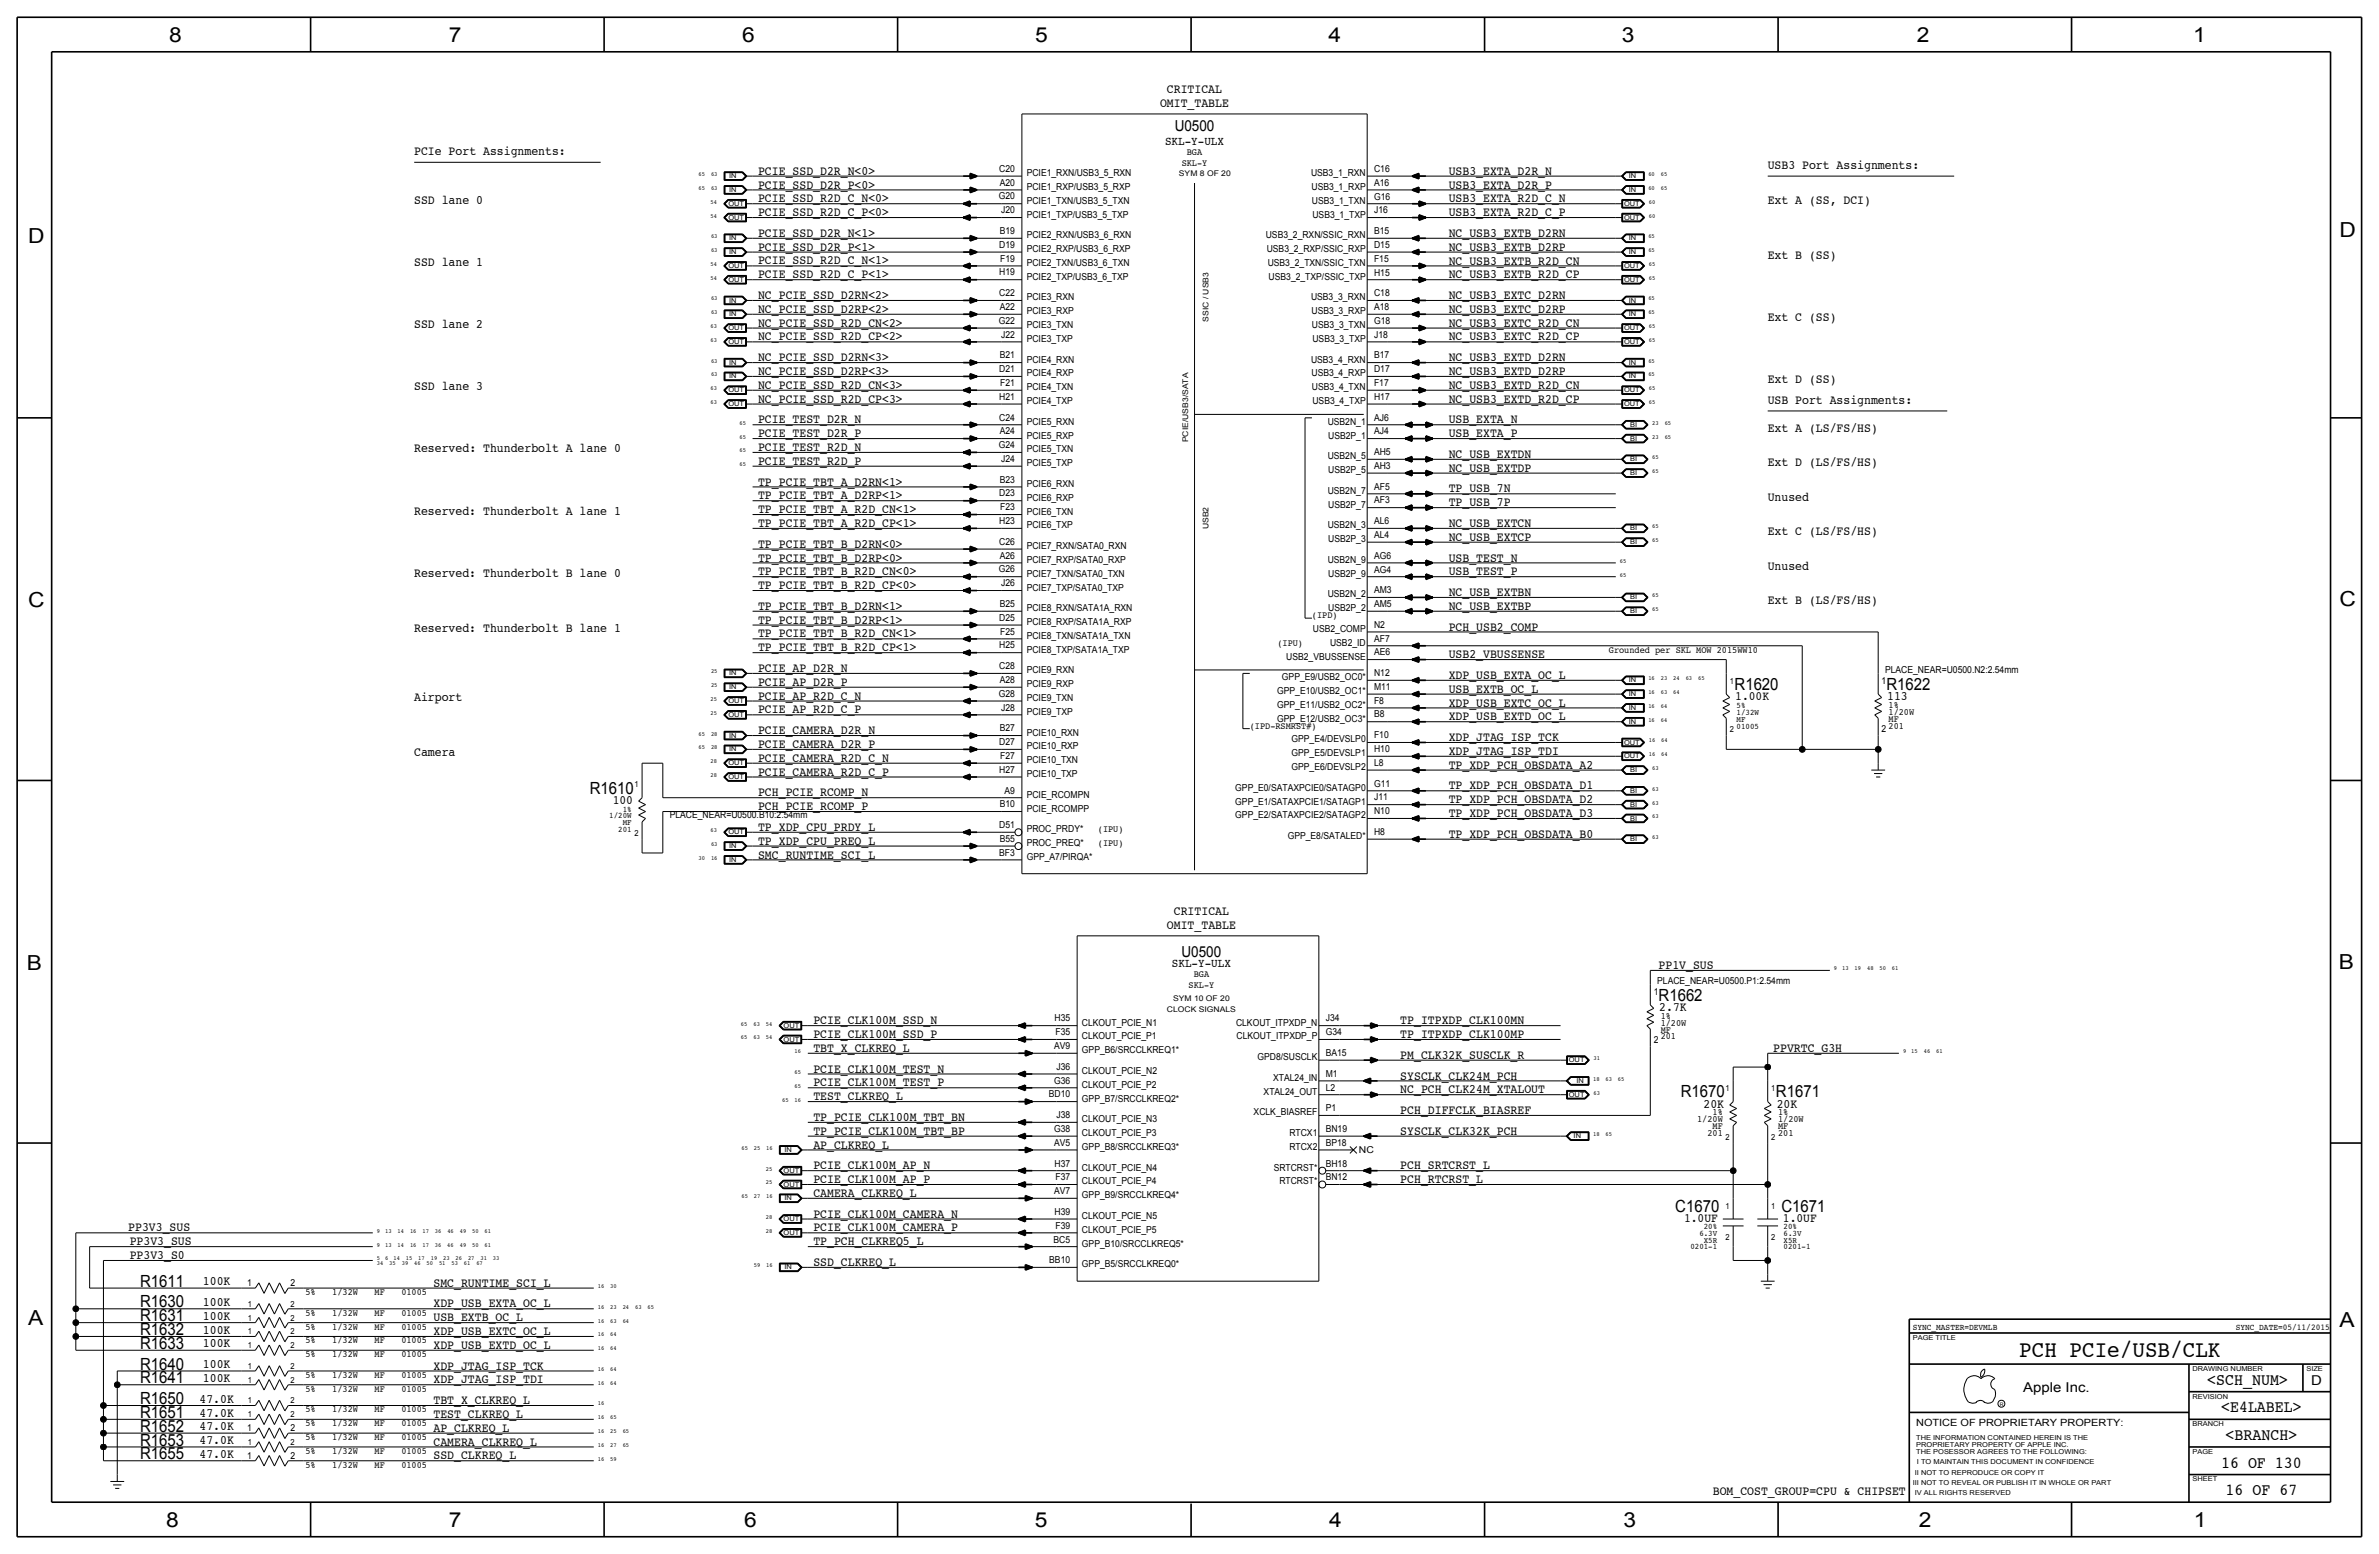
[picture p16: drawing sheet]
<svg xmlns="http://www.w3.org/2000/svg" width="875mm" height="572mm" viewBox="0 0 875 572" stroke-linecap="round" stroke-linejoin="round" font-family="sans-serif">
<defs><g id="words">
<text font-size="8.6" x="742.7" y="499.1">PCH PCIe/USB/CLK</text>
<g font-size="7.6">
<text x="62.2" y="15.5">8</text>
<text x="165" y="15.5">7</text>
<text x="273" y="15.5">6</text>
<text x="380.7" y="15.5">5</text>
<text x="488.6" y="15.5">4</text>
<text x="596.6" y="15.5">3</text>
<text x="705.1" y="15.5">2</text>
<text x="806.7" y="15.5">1</text>
<text x="10.4" y="89.4">D</text>
<text x="860.5" y="87.1">D</text>
<text x="10.4" y="223.3">C</text>
<text x="860.5" y="222.8">C</text>
<text x="9.8" y="356.6">B</text>
<text x="860.2" y="356.4">B</text>
<text x="10.4" y="487.4">A</text>
<text x="860.5" y="488.2">A</text>
<text x="61.2" y="561.6">8</text>
<text x="165" y="561.6">7</text>
<text x="273.8" y="561.6">6</text>
<text x="380.7" y="561.6">5</text>
<text x="488.9" y="561.6">4</text>
<text x="597.1" y="561.6">3</text>
<text x="705.8" y="561.6">2</text>
<text x="806.9" y="561.6">1</text>
</g>
<g font-size="6.2">
<text x="638" y="253.7">R1620</text>
<text x="693.9" y="253.7">R1622</text>
<text x="216.9" y="291.8">R1610</text>
<text x="610.1" y="368">R1662</text>
<text x="618.2" y="403.6">R1670</text>
<text x="653.2" y="403.6">R1671</text>
<text x="616.2" y="445.8">C1670</text>
<text x="655.3" y="445.8">C1671</text>
<text x="51.5" y="473.2">R1611</text>
<text x="51.5" y="485.9">R1631</text>
<text x="51.5" y="480.8">R1630</text>
<text x="51.5" y="491">R1632</text>
<text x="51.5" y="496.1">R1633</text>
<text x="51.5" y="503.7">R1640</text>
<text x="51.5" y="508.8">R1641</text>
<text x="811.9" y="509.3">&lt;SCH_NUM&gt;</text>
<text x="51.5" y="516.4">R1650</text>
<text x="51.5" y="521.5">R1651</text>
<text x="817" y="519.4">&lt;E4LABEL&gt;</text>
<text x="51.5" y="526.5">R1652</text>
<text x="51.5" y="531.6">R1653</text>
<text x="818.6" y="529.6">&lt;BRANCH&gt;</text>
<text x="51.5" y="536.7">R1655</text>
<text x="817" y="539.8">16 OF 130</text>
<text x="818.6" y="549.9">16 OF 67</text>
</g>
<g font-size="5.6">
<text x="432.1" y="48.3">U0500</text>
<text x="434.6" y="351.8">U0500</text>
</g>
<g font-size="5">
<text x="850.1" y="509.3">D</text>
<text x="744.2" y="511.8">Apple Inc.</text>
</g>
<g font-size="4.7">
<text x="429.2" y="34.3">CRITICAL</text>
<text x="426.7" y="39.4">OMIT_TABLE</text>
<text x="152.4" y="57.1">PCIe Port Assignments:</text>
<text x="278.8" y="64.3">PCIE_SSD_D2R_N&lt;0&gt;</text>
<text x="532.8" y="64.3">USB3_EXTA_D2R_N</text>
<text x="650.2" y="62.2">USB3 Port Assignments:</text>
<text x="278.8" y="69.3">PCIE_SSD_D2R_P&lt;0&gt;</text>
<text x="532.8" y="69.3">USB3_EXTA_D2R_P</text>
<text x="152.3" y="74.9">SSD lane 0</text>
<text x="278.8" y="74.4">PCIE_SSD_R2D_C_N&lt;0&gt;</text>
<text x="532.8" y="74.4">USB3_EXTA_R2D_C_N</text>
<text x="650.2" y="74.9">Ext A (SS, DCI)</text>
<text x="278.8" y="79.5">PCIE_SSD_R2D_C_P&lt;0&gt;</text>
<text x="532.8" y="79.5">USB3_EXTA_R2D_C_P</text>
<text x="278.8" y="87.1">PCIE_SSD_D2R_N&lt;1&gt;</text>
<text x="532.8" y="87.1">NC_USB3_EXTB_D2RN</text>
<text x="278.8" y="92.2">PCIE_SSD_D2R_P&lt;1&gt;</text>
<text x="532.8" y="92.2">NC_USB3_EXTB_D2RP</text>
<text x="650.2" y="95.3">Ext B (SS)</text>
<text x="152.3" y="97.8">SSD lane 1</text>
<text x="278.8" y="97.3">PCIE_SSD_R2D_C_N&lt;1&gt;</text>
<text x="532.8" y="97.3">NC_USB3_EXTB_R2D_CN</text>
<text x="278.8" y="102.4">PCIE_SSD_R2D_C_P&lt;1&gt;</text>
<text x="532.8" y="102.4">NC_USB3_EXTB_R2D_CP</text>
<text x="278.8" y="110">NC_PCIE_SSD_D2RN&lt;2&gt;</text>
<text x="532.8" y="110">NC_USB3_EXTC_D2RN</text>
<text x="278.8" y="115.1">NC_PCIE_SSD_D2RP&lt;2&gt;</text>
<text x="532.8" y="115.1">NC_USB3_EXTC_D2RP</text>
<text x="650.2" y="118.1">Ext C (SS)</text>
<text x="152.3" y="120.7">SSD lane 2</text>
<text x="278.8" y="120.1">NC_PCIE_SSD_R2D_CN&lt;2&gt;</text>
<text x="278.8" y="125.2">NC_PCIE_SSD_R2D_CP&lt;2&gt;</text>
<text x="532.8" y="125.2">NC_USB3_EXTC_R2D_CP</text>
<text x="532.8" y="120.1">NC_USB3_EXTC_R2D_CN</text>
<text x="278.8" y="137.9">NC_PCIE_SSD_D2RP&lt;3&gt;</text>
<text x="278.8" y="132.8">NC_PCIE_SSD_D2RN&lt;3&gt;</text>
<text x="532.8" y="137.9">NC_USB3_EXTD_D2RP</text>
<text x="532.8" y="132.8">NC_USB3_EXTD_D2RN</text>
<text x="152.3" y="143.5">SSD lane 3</text>
<text x="278.8" y="143">NC_PCIE_SSD_R2D_CN&lt;3&gt;</text>
<text x="532.8" y="143">NC_USB3_EXTD_R2D_CN</text>
<text x="650.2" y="141">Ext D (SS)</text>
<text x="278.8" y="148.1">NC_PCIE_SSD_R2D_CP&lt;3&gt;</text>
<text x="532.8" y="148.1">NC_USB3_EXTD_R2D_CP</text>
<text x="650.2" y="148.6">USB Port Assignments:</text>
<text x="278.8" y="155.7">PCIE_TEST_D2R_N</text>
<text x="532.8" y="155.7">USB_EXTA_N</text>
<text x="278.8" y="160.8">PCIE_TEST_D2R_P</text>
<text x="532.8" y="160.8">USB_EXTA_P</text>
<text x="650.2" y="158.8">Ext A (LS/FS/HS)</text>
<text x="152.4" y="166.4">Reserved: Thunderbolt A lane 0</text>
<text x="278.8" y="165.9">PCIE_TEST_R2D_N</text>
<text x="278.8" y="170.9">PCIE_TEST_R2D_P</text>
<text x="532.8" y="173.5">NC_USB_EXTDP</text>
<text x="532.8" y="168.4">NC_USB_EXTDN</text>
<text x="650.2" y="171.5">Ext D (LS/FS/HS)</text>
<text x="278.8" y="178.6">TP_PCIE_TBT_A_D2RN&lt;1&gt;</text>
<text x="278.8" y="183.6">TP_PCIE_TBT_A_D2RP&lt;1&gt;</text>
<text x="532.8" y="181.1">TP_USB_7N</text>
<text x="650.2" y="184.2">Unused</text>
<text x="152.3" y="189.2">Reserved: Thunderbolt A lane 1</text>
<text x="278.8" y="188.7">TP_PCIE_TBT_A_R2D_CN&lt;1&gt;</text>
<text x="532.8" y="186.2">TP_USB_7P</text>
<text x="278.8" y="193.8">TP_PCIE_TBT_A_R2D_CP&lt;1&gt;</text>
<text x="532.8" y="193.8">NC_USB_EXTCN</text>
<text x="650.2" y="196.8">Ext C (LS/FS/HS)</text>
<text x="278.8" y="201.4">TP_PCIE_TBT_B_D2RN&lt;0&gt;</text>
<text x="532.8" y="198.9">NC_USB_EXTCP</text>
<text x="278.8" y="206.5">TP_PCIE_TBT_B_D2RP&lt;0&gt;</text>
<text x="532.8" y="206.5">USB_TEST_N</text>
<text x="650.2" y="209.5">Unused</text>
<text x="152.3" y="212.1">Reserved: Thunderbolt B lane 0</text>
<text x="278.8" y="211.6">TP_PCIE_TBT_B_R2D_CN&lt;0&gt;</text>
<text x="532.8" y="211.6">USB_TEST_P</text>
<text x="278.8" y="216.7">TP_PCIE_TBT_B_R2D_CP&lt;0&gt;</text>
<text x="532.8" y="219.2">NC_USB_EXTBN</text>
<text x="278.8" y="224.3">TP_PCIE_TBT_B_D2RN&lt;1&gt;</text>
<text x="532.8" y="224.3">NC_USB_EXTBP</text>
<text x="650.2" y="222.3">Ext B (LS/FS/HS)</text>
<text x="152.3" y="232.4">Reserved: Thunderbolt B lane 1</text>
<text x="278.8" y="229.4">TP_PCIE_TBT_B_D2RP&lt;1&gt;</text>
<text x="532.8" y="231.9">PCH_USB2_COMP</text>
<text x="278.8" y="234.4">TP_PCIE_TBT_B_R2D_CN&lt;1&gt;</text>
<text x="278.8" y="239.5">TP_PCIE_TBT_B_R2D_CP&lt;1&gt;</text>
<text x="532.8" y="242.1">USB2_VBUSSENSE</text>
<text x="278.8" y="247.1">PCIE_AP_D2R_N</text>
<text x="532.8" y="249.7">XDP_USB_EXTA_OC_L</text>
<text x="152.4" y="257.8">Airport</text>
<text x="278.8" y="257.3">PCIE_AP_R2D_C_N</text>
<text x="278.8" y="252.2">PCIE_AP_D2R_P</text>
<text x="532.8" y="254.8">USB_EXTB_OC_L</text>
<text x="638.3" y="257.6">1.00K</text>
<text x="694.1" y="257.6">113</text>
<text x="278.8" y="262.4">PCIE_AP_R2D_C_P</text>
<text x="532.8" y="259.8">XDP_USB_EXTC_OC_L</text>
<text x="278.8" y="270">PCIE_CAMERA_D2R_N</text>
<text x="532.8" y="264.9">XDP_USB_EXTD_OC_L</text>
<text x="278.8" y="275.1">PCIE_CAMERA_D2R_P</text>
<text x="532.8" y="272.5">XDP_JTAG_ISP_TCK</text>
<text x="152.4" y="278.1">Camera</text>
<text x="278.8" y="280.2">PCIE_CAMERA_R2D_C_N</text>
<text x="532.8" y="277.6">XDP_JTAG_ISP_TDI</text>
<text x="278.8" y="285.2">PCIE_CAMERA_R2D_C_P</text>
<text x="532.8" y="282.7">TP_XDP_PCH_OBSDATA_A2</text>
<text x="278.8" y="292.9">PCH_PCIE_RCOMP_N</text>
<text x="532.8" y="290.3">TP_XDP_PCH_OBSDATA_D1</text>
<text x="225.4" y="295.7">100</text>
<text x="278.8" y="297.9">PCH_PCIE_RCOMP_P</text>
<text x="532.8" y="295.4">TP_XDP_PCH_OBSDATA_D2</text>
<text x="278.8" y="305.6">TP_XDP_CPU_PRDY_L</text>
<text x="532.8" y="300.5">TP_XDP_PCH_OBSDATA_D3</text>
<text x="278.8" y="310.6">TP_XDP_CPU_PREQ_L</text>
<text x="532.8" y="308.1">TP_XDP_PCH_OBSDATA_B0</text>
<text x="278.8" y="315.7">SMC_RUNTIME_SCI_L</text>
<text x="429.2" y="341.6">OMIT_TABLE</text>
<text x="431.8" y="336.6">CRITICAL</text>
<text x="610.1" y="356.4">PP1V_SUS</text>
<text x="610.3" y="371.9">2.7K</text>
<text x="299.2" y="376.7">PCIE_CLK100M_SSD_N</text>
<text x="515.1" y="376.7">TP_ITPXDP_CLK100MN</text>
<text x="299.2" y="381.8">PCIE_CLK100M_SSD_P</text>
<text x="515.1" y="381.8">TP_ITPXDP_CLK100MP</text>
<text x="299.2" y="386.8">TBT_X_CLKREQ_L</text>
<text x="515.1" y="389.4">PM_CLK32K_SUSCLK_R</text>
<text x="652.2" y="386.8">PPVRTC_G3H</text>
<text x="299.2" y="394.5">PCIE_CLK100M_TEST_N</text>
<text x="299.2" y="399.5">PCIE_CLK100M_TEST_P</text>
<text x="515.1" y="397">SYSCLK_CLK24M_PCH</text>
<text x="299.2" y="404.6">TEST_CLKREQ_L</text>
<text x="515.1" y="402.1">NC_PCH_CLK24M_XTALOUT</text>
<text x="626.6" y="407.4">20K</text>
<text x="653.5" y="407.4">20K</text>
<text x="299.2" y="412.2">TP_PCIE_CLK100M_TBT_BN</text>
<text x="515.1" y="409.7">PCH_DIFFCLK_BIASREF</text>
<text x="299.2" y="417.3">TP_PCIE_CLK100M_TBT_BP</text>
<text x="515.1" y="417.3">SYSCLK_CLK32K_PCH</text>
<text x="299.2" y="422.4">AP_CLKREQ_L</text>
<text x="299.2" y="430">PCIE_CLK100M_AP_N</text>
<text x="515.1" y="430">PCH_SRTCRST_L</text>
<text x="299.2" y="435.1">PCIE_CLK100M_AP_P</text>
<text x="515.1" y="435.1">PCH_RTCRST_L</text>
<text x="299.2" y="440.2">CAMERA_CLKREQ_L</text>
<text x="299.2" y="447.8">PCIE_CLK100M_CAMERA_N</text>
<text x="619.4" y="449.6">1.0UF</text>
<text x="655.8" y="449.6">1.0UF</text>
<text x="47.2" y="452.9">PP3V3_SUS</text>
<text x="299.2" y="452.9">PCIE_CLK100M_CAMERA_P</text>
<text x="47.7" y="458">PP3V3_SUS</text>
<text x="299.2" y="458">TP_PCH_CLKREQ5_L</text>
<text x="47.7" y="463">PP3V3_S0</text>
<text x="299.2" y="465.6">SSD_CLKREQ_L</text>
<text x="74.6" y="472.7">100K</text>
<text x="159.5" y="473.2">SMC_RUNTIME_SCI_L</text>
<text x="74.6" y="485.4">100K</text>
<text x="74.6" y="480.3">100K</text>
<text x="159.5" y="485.9">USB_EXTB_OC_L</text>
<text x="159.5" y="480.8">XDP_USB_EXTA_OC_L</text>
<text x="74.6" y="490.5">100K</text>
<text x="159.5" y="491">XDP_USB_EXTC_OC_L</text>
<text x="74.6" y="495.6">100K</text>
<text x="159.5" y="496.1">XDP_USB_EXTD_OC_L</text>
<text x="74.6" y="503.2">100K</text>
<text x="159.5" y="503.7">XDP_JTAG_ISP_TCK</text>
<text x="74.6" y="508.3">100K</text>
<text x="159.5" y="508.8">XDP_JTAG_ISP_TDI</text>
<text x="73.4" y="515.9">47.0K</text>
<text x="73.4" y="521">47.0K</text>
<text x="159.5" y="521.5">TEST_CLKREQ_L</text>
<text x="159.5" y="516.4">TBT_X_CLKREQ_L</text>
<text x="73.4" y="526">47.0K</text>
<text x="159.5" y="526.5">AP_CLKREQ_L</text>
<text x="73.4" y="531.1">47.0K</text>
<text x="159.5" y="531.6">CAMERA_CLKREQ_L</text>
<text x="73.4" y="536.2">47.0K</text>
<text x="159.5" y="536.7">SSD_CLKREQ_L</text>
<text x="630" y="549.9">BOM_COST_GROUP=CPU &amp; CHIPSET</text>
</g>
<g font-size="4.5">
<text x="428.5" y="53.3">SKL-Y-ULX</text>
<text x="431" y="355.6">SKL-Y-ULX</text>
</g>
<text font-size="3.7" x="704.8" y="524.5">NOTICE OF PROPRIETARY PROPERTY:</text>
<g font-size="3.5">
<text x="436.5" y="57.2">BGA</text>
<text x="367.5" y="63.2">C20</text>
<text x="377.6" y="64.8">PCIE1_RXN/USB3_5_RXN</text>
<text x="434.6" y="61">SKL-Y</text>
<text x="482.2" y="64.8">USB3_1_RXN</text>
<text x="505.4" y="63.2">C16</text>
<text x="367.7" y="68.3">A20</text>
<text x="377.6" y="69.8">PCIE1_RXP/USB3_5_RXP</text>
<text x="482.4" y="69.8">USB3_1_RXP</text>
<text x="505.4" y="68.3">A16</text>
<text x="367.4" y="73.4">G20</text>
<text x="377.6" y="74.9">PCIE1_TXN/USB3_5_TXN</text>
<text x="482.6" y="74.9">USB3_1_TXN</text>
<text x="505.4" y="73.4">G16</text>
<text x="368.2" y="78.4">J20</text>
<text x="377.6" y="80">PCIE1_TXP/USB3_5_TXP</text>
<text x="482.7" y="80">USB3_1_TXP</text>
<text x="505.4" y="78.5">J16</text>
<text x="367.7" y="86.1">B19</text>
<text x="377.6" y="87.6">PCIE2_RXN/USB3_6_RXN</text>
<text x="465.6" y="87.6">USB3_2_RXN/SSIC_RXN</text>
<text x="505.4" y="86.1">B15</text>
<text x="367.5" y="91.1">D19</text>
<text x="377.6" y="92.7">PCIE2_RXP/USB3_6_RXP</text>
<text x="465.9" y="92.7">USB3_2_RXP/SSIC_RXP</text>
<text x="505.4" y="91.2">D15</text>
<text x="367.5" y="101.3">H19</text>
<text x="367.9" y="96.2">F19</text>
<text x="377.6" y="97.8">PCIE2_TXN/USB3_6_TXN</text>
<text x="466.3" y="97.8">USB3_2_TXN/SSIC_TXN</text>
<text x="505.4" y="101.3">H15</text>
<text x="505.4" y="96.3">F15</text>
<text x="377.6" y="102.9">PCIE2_TXP/USB3_6_TXP</text>
<text x="466.6" y="102.9">USB3_2_TXP/SSIC_TXP</text>
<text x="367.5" y="108.9">C22</text>
<text x="377.6" y="110.5">PCIE3_RXN</text>
<text x="482.2" y="110.5">USB3_3_RXN</text>
<text x="505.4" y="109">C18</text>
<text x="367.4" y="119.1">G22</text>
<text x="367.7" y="114">A22</text>
<text x="377.6" y="115.6">PCIE3_RXP</text>
<text x="482.4" y="115.6">USB3_3_RXP</text>
<text x="505.4" y="119.1">G18</text>
<text x="505.4" y="114">A18</text>
<text x="368.2" y="124.2">J22</text>
<text x="377.6" y="125.7">PCIE3_TXP</text>
<text x="377.6" y="120.6">PCIE3_TXN</text>
<text x="482.6" y="120.6">USB3_3_TXN</text>
<text x="482.7" y="125.7">USB3_3_TXP</text>
<text x="505.4" y="124.2">J18</text>
<text x="367.7" y="131.8">B21</text>
<text x="505.4" y="131.8">B17</text>
<text x="367.5" y="136.9">D21</text>
<text x="377.6" y="133.3">PCIE4_RXN</text>
<text x="482.2" y="133.3">USB3_4_RXN</text>
<text x="505.4" y="136.9">D17</text>
<text x="367.9" y="141.9">F21</text>
<text x="377.6" y="138.4">PCIE4_RXP</text>
<text x="377.6" y="143.5">PCIE4_TXN</text>
<text x="482.4" y="138.4">USB3_4_RXP</text>
<text x="482.6" y="143.5">USB3_4_TXN</text>
<text x="505.4" y="142">F17</text>
<text x="367.5" y="147">H21</text>
<text x="377.6" y="148.6">PCIE4_TXP</text>
<text x="482.7" y="148.6">USB3_4_TXP</text>
<text x="505.4" y="147.1">H17</text>
<text x="367.5" y="154.6">C24</text>
<text x="505.4" y="154.7">AJ6</text>
<text x="367.7" y="159.7">A24</text>
<text x="377.6" y="156.2">PCIE5_RXN</text>
<text x="377.6" y="161.3">PCIE5_RXP</text>
<text x="488.3" y="156.2">USB2N_1</text>
<text x="488.5" y="161.3">USB2P_1</text>
<text x="505.4" y="159.8">AJ4</text>
<text x="367.4" y="164.8">G24</text>
<text x="377.6" y="166.4">PCIE5_TXN</text>
<text x="505.4" y="167.4">AH5</text>
<text x="368.2" y="169.9">J24</text>
<text x="377.6" y="171.5">PCIE5_TXP</text>
<text x="488.3" y="168.9">USB2N_5</text>
<text x="488.5" y="174">USB2P_5</text>
<text x="505.4" y="172.5">AH3</text>
<text x="367.7" y="177.5">B23</text>
<text x="377.6" y="179.1">PCIE6_RXN</text>
<text x="367.5" y="182.6">D23</text>
<text x="377.6" y="184.2">PCIE6_RXP</text>
<text x="488.3" y="181.6">USB2N_7</text>
<text x="505.4" y="185.2">AF3</text>
<text x="505.4" y="180.1">AF5</text>
<text x="367.9" y="187.7">F23</text>
<text x="377.6" y="189.2">PCIE6_TXN</text>
<text x="488.5" y="186.7">USB2P_7</text>
<text x="367.5" y="192.8">H23</text>
<text x="377.6" y="194.3">PCIE6_TXP</text>
<text x="488.3" y="194.3">USB2N_3</text>
<text x="505.4" y="197.9">AL4</text>
<text x="505.4" y="192.8">AL6</text>
<text x="367.5" y="200.4">C26</text>
<text x="377.6" y="201.9">PCIE7_RXN/SATA0_RXN</text>
<text x="488.5" y="199.4">USB2P_3</text>
<text x="367.7" y="205.5">A26</text>
<text x="377.6" y="207">PCIE7_RXP/SATA0_RXP</text>
<text x="488.3" y="207">USB2N_9</text>
<text x="505.4" y="205.5">AG6</text>
<text x="367.4" y="210.5">G26</text>
<text x="368.2" y="215.6">J26</text>
<text x="377.6" y="212.1">PCIE7_TXN/SATA0_TXN</text>
<text x="488.5" y="212.1">USB2P_9</text>
<text x="505.4" y="210.6">AG4</text>
<text x="377.6" y="217.2">PCIE7_TXP/SATA0_TXP</text>
<text x="488.3" y="219.7">USB2N_2</text>
<text x="505.4" y="218.2">AM3</text>
<text x="367.7" y="223.2">B25</text>
<text x="377.6" y="224.8">PCIE8_RXN/SATA1A_RXN</text>
<text x="482.5" y="227.3">(IPD)</text>
<text x="488.5" y="224.8">USB2P_2</text>
<text x="505.4" y="223.3">AM5</text>
<text x="367.5" y="228.3">D25</text>
<text x="367.9" y="233.4">F25</text>
<text x="377.6" y="229.9">PCIE8_RXP/SATA1A_RXP</text>
<text x="482.9" y="232.4">USB2_COMP</text>
<text x="505.4" y="230.9">N2</text>
<text x="367.5" y="238.5">H25</text>
<text x="377.6" y="234.9">PCIE8_TXN/SATA1A_TXN</text>
<text x="469.8" y="237.5">(IPU)</text>
<text x="489.2" y="237.5">USB2_ID</text>
<text x="505.4" y="235.9">AF7</text>
<text x="377.6" y="240">PCIE8_TXP/SATA1A_TXP</text>
<text x="473.1" y="242.6">USB2_VBUSSENSE</text>
<text x="505.4" y="241">AE6</text>
<text x="591.8" y="240">Grounded per SKL MOW 2015WW10</text>
<text x="367.5" y="246.1">C28</text>
<text x="367.7" y="251.2">A28</text>
<text x="377.6" y="247.6">PCIE9_RXN</text>
<text x="471.5" y="250.2">GPP_E9/USB2_OC0*</text>
<text x="505.4" y="248.6">N12</text>
<text x="692.1" y="251.5">1</text>
<text x="693.4" y="247.7">PLACE_NEAR=U0500.N2:2.54mm</text>
<text x="367.4" y="256.3">G28</text>
<text x="377.6" y="257.8">PCIE9_TXN</text>
<text x="377.6" y="252.7">PCIE9_RXP</text>
<text x="469.8" y="255.3">GPP_E10/USB2_OC1*</text>
<text x="505.4" y="253.7">M11</text>
<text x="368.2" y="261.3">J28</text>
<text x="377.6" y="262.9">PCIE9_TXP</text>
<text x="469.8" y="260.4">GPP_E11/USB2_OC2*</text>
<text x="505.4" y="263.9">B8</text>
<text x="505.4" y="258.8">F8</text>
<text x="694.6" y="260.4">1%</text>
<text x="694.6" y="262.9">1/20W</text>
<text x="367.7" y="269">B27</text>
<text x="459.7" y="268">(IPD-RSMRST#)</text>
<text x="469.8" y="265.4">GPP_E12/USB2_OC3*</text>
<text x="692.1" y="269.2">2</text>
<text x="694.6" y="265.4">MF</text>
<text x="694.6" y="268">201</text>
<text x="367.5" y="274">D27</text>
<text x="377.6" y="270.5">PCIE10_RXN</text>
<text x="377.6" y="275.6">PCIE10_RXP</text>
<text x="475" y="273">GPP_E4/DEVSLP0</text>
<text x="505.4" y="271.5">F10</text>
<text x="367.9" y="279.1">F27</text>
<text x="377.6" y="280.7">PCIE10_TXN</text>
<text x="475" y="278.1">GPP_E5/DEVSLP1</text>
<text x="505.4" y="281.6">L8</text>
<text x="505.4" y="276.6">H10</text>
<text x="367.5" y="284.2">H27</text>
<text x="377.6" y="285.7">PCIE10_TXP</text>
<text x="475" y="283.2">GPP_E6/DEVSLP2</text>
<text x="369.5" y="291.8">A9</text>
<text x="377.6" y="293.4">PCIE_RCOMPN</text>
<text x="454.4" y="290.8">GPP_E0/SATAXPCIE0/SATAGP0</text>
<text x="505.4" y="289.2">G11</text>
<text x="367.7" y="296.9">B10</text>
<text x="377.6" y="298.4">PCIE_RCOMPP</text>
<text x="454.4" y="295.9">GPP_E1/SATAXPCIE1/SATAGP1</text>
<text x="505.4" y="299.4">N10</text>
<text x="505.4" y="294.3">J11</text>
<text x="246.3" y="301">PLACE_NEAR=U0500.B10:2.54mm</text>
<text x="367.5" y="304.5">D51</text>
<text x="454.4" y="301">GPP_E2/SATAXPCIE2/SATAGP2</text>
<text x="367.7" y="309.6">B55</text>
<text x="377.6" y="311.2">PROC_PREQ*</text>
<text x="377.6" y="306.1">PROC_PRDY*</text>
<text x="403.8" y="306.1">(IPU)</text>
<text x="403.8" y="311.2">(IPU)</text>
<text x="473.6" y="308.6">GPP_E8/SATALED*</text>
<text x="505.4" y="307">H8</text>
<text x="367.5" y="314.6">BF3</text>
<text x="377.6" y="316.2">GPP_A7/PIRQA*</text>
<text x="439.1" y="359.4">BGA</text>
<text x="437.2" y="363.2">SKL-Y</text>
<text x="608.3" y="365.8">1</text>
<text x="609.5" y="362">PLACE_NEAR=U0500.P1:2.54mm</text>
<text x="387.9" y="375.7">H35</text>
<text x="398" y="377.2">CLKOUT_PCIE_N1</text>
<text x="454.6" y="377.2">CLKOUT_ITPXDP_N</text>
<text x="487.6" y="375.7">J34</text>
<text x="610.8" y="374.6">1%</text>
<text x="610.8" y="377.2">1/20W</text>
<text x="388.2" y="380.7">F35</text>
<text x="398" y="382.3">CLKOUT_PCIE_P1</text>
<text x="454.8" y="382.3">CLKOUT_ITPXDP_P</text>
<text x="487.6" y="380.7">G34</text>
<text x="608.3" y="383.5">2</text>
<text x="610.8" y="379.7">MF</text>
<text x="610.8" y="382.3">201</text>
<text x="387.7" y="385.8">AV9</text>
<text x="398" y="387.4">GPP_B6/SRCCLKREQ1*</text>
<text x="462.5" y="389.9">GPD8/SUSCLK</text>
<text x="487.6" y="388.4">BA15</text>
<text x="388.6" y="393.4">J36</text>
<text x="398" y="395">CLKOUT_PCIE_N2</text>
<text x="487.6" y="396">M1</text>
<text x="387.7" y="398.5">G36</text>
<text x="398" y="400.1">CLKOUT_PCIE_P2</text>
<text x="468.3" y="397.5">XTAL24_IN</text>
<text x="487.6" y="401.1">L2</text>
<text x="385.8" y="403.6">BD10</text>
<text x="398" y="405.1">GPP_B7/SRCCLKREQ2*</text>
<text x="464.8" y="402.6">XTAL24_OUT</text>
<text x="388.6" y="411.2">J38</text>
<text x="398" y="412.7">CLKOUT_PCIE_N3</text>
<text x="461.1" y="410.2">XCLK_BIASREF</text>
<text x="487.6" y="408.7">P1</text>
<text x="624.2" y="412.8">1/20W</text>
<text x="629.9" y="410.2">1%</text>
<text x="654" y="410.2">1%</text>
<text x="654" y="412.8">1/20W</text>
<text x="387.7" y="416.3">G38</text>
<text x="398" y="417.8">CLKOUT_PCIE_P3</text>
<text x="474.3" y="417.8">RTCX1</text>
<text x="487.6" y="416.3">BN19</text>
<text x="628" y="417.8">201</text>
<text x="629.9" y="415.3">MF</text>
<text x="654" y="415.3">MF</text>
<text x="654" y="417.8">201</text>
<text x="387.7" y="421.4">AV5</text>
<text x="398" y="422.9">GPP_B8/SRCCLKREQ3*</text>
<text x="474.3" y="422.9">RTCX2</text>
<text x="487.6" y="421.4">BP18</text>
<text x="499.8" y="424.2">NC</text>
<text x="387.9" y="429">H37</text>
<text x="398" y="430.5">CLKOUT_PCIE_N4</text>
<text x="468.5" y="430.5">SRTCRST*</text>
<text x="487.6" y="429">BH18</text>
<text x="388.2" y="434.1">F37</text>
<text x="398" y="435.6">CLKOUT_PCIE_P4</text>
<text x="470.6" y="435.6">RTCRST*</text>
<text x="487.6" y="434.1">BN12</text>
<text x="387.7" y="439.2">AV7</text>
<text x="398" y="440.7">GPP_B9/SRCCLKREQ4*</text>
<text x="387.9" y="446.8">H39</text>
<text x="398" y="448.3">CLKOUT_PCIE_N5</text>
<text x="388.2" y="451.9">F39</text>
<text x="398" y="453.4">CLKOUT_PCIE_P5</text>
<text x="387.5" y="456.9">BC5</text>
<text x="398" y="458.5">GPP_B10/SRCCLKREQ5*</text>
<text x="385.9" y="464.6">BB10</text>
<text x="398" y="466.1">GPP_B5/SRCCLKREQ0*</text>
<text x="90.9" y="472.9">1</text>
<text x="106.9" y="472.9">2</text>
<text x="112.4" y="476.2">5%</text>
<text x="122.2" y="476.2">1/32W</text>
<text x="137.8" y="476.2">MF</text>
<text x="147.6" y="476.2">01005</text>
<text x="112.4" y="483.9">5%</text>
<text x="122.2" y="483.9">1/32W</text>
<text x="137.8" y="483.9">MF</text>
<text x="147.6" y="483.9">01005</text>
<text x="112.4" y="488.9">5%</text>
<text x="122.2" y="488.9">1/32W</text>
<text x="137.8" y="488.9">MF</text>
<text x="147.6" y="488.9">01005</text>
<text x="112.4" y="494">5%</text>
<text x="122.2" y="494">1/32W</text>
<text x="137.8" y="494">MF</text>
<text x="147.6" y="494">01005</text>
<text x="112.4" y="499.1">5%</text>
<text x="122.2" y="499.1">1/32W</text>
<text x="137.8" y="499.1">MF</text>
<text x="147.6" y="499.1">01005</text>
<text x="112.4" y="506.7">5%</text>
<text x="122.2" y="506.7">1/32W</text>
<text x="137.8" y="506.7">MF</text>
<text x="147.6" y="506.7">01005</text>
<text x="112.4" y="511.8">5%</text>
<text x="122.2" y="511.8">1/32W</text>
<text x="137.8" y="511.8">MF</text>
<text x="147.6" y="511.8">01005</text>
<text x="112.4" y="519.4">5%</text>
<text x="122.2" y="519.4">1/32W</text>
<text x="137.8" y="519.4">MF</text>
<text x="147.6" y="519.4">01005</text>
<text x="90.9" y="526.3">1</text>
<text x="106.9" y="526.3">2</text>
<text x="112.4" y="524.5">5%</text>
<text x="122.2" y="524.5">1/32W</text>
<text x="137.8" y="524.5">MF</text>
<text x="147.6" y="524.5">01005</text>
<text x="112.4" y="529.6">5%</text>
<text x="122.2" y="529.6">1/32W</text>
<text x="137.8" y="529.6">MF</text>
<text x="147.6" y="529.6">01005</text>
<text x="90.9" y="536.4">1</text>
<text x="106.9" y="536.4">2</text>
<text x="112.4" y="534.7">5%</text>
<text x="112.4" y="539.8">5%</text>
<text x="122.2" y="534.7">1/32W</text>
<text x="122.2" y="539.7">1/32W</text>
<text x="137.8" y="534.7">MF</text>
<text x="137.8" y="539.7">MF</text>
<text x="147.6" y="534.7">01005</text>
<text x="147.6" y="539.7">01005</text>
</g>
<g font-size="3.2">
<text x="703.5" y="488.9">SYNC_MASTER=DEVMLB</text>
<text x="822.3" y="488.9">SYNC_DATE=05/11/2015</text>
</g>
<g font-size="3.1">
<text x="636.2" y="251.5">1</text>
<text x="638.8" y="262.9">1/32W</text>
<text x="638.8" y="260.4">5%</text>
<text x="636.2" y="269.2">2</text>
<text x="638.8" y="268">01005</text>
<text x="638.8" y="265.4">MF</text>
<text x="233.4" y="289.6">1</text>
<text x="229.1" y="298.5">1%</text>
<text x="224.1" y="301">1/20W</text>
<text x="229.1" y="303.5">MF</text>
<text x="227.4" y="306.1">201</text>
<text x="233.4" y="307.3">2</text>
<text x="634.7" y="401.3">1</text>
<text x="651.5" y="401.3">1</text>
<text x="634.7" y="419.1">2</text>
<text x="651.5" y="419.1">2</text>
<text x="634.7" y="444.5">1</text>
<text x="651.5" y="444.5">1</text>
<text x="625" y="454.4">6.3V</text>
<text x="626.7" y="452.1">20%</text>
<text x="634.7" y="455.9">2</text>
<text x="651.5" y="455.9">2</text>
<text x="656" y="454.4">6.3V</text>
<text x="656" y="452.1">20%</text>
<text x="621.7" y="459.5">0201-1</text>
<text x="626.7" y="456.9">X5R</text>
<text x="656" y="456.9">X5R</text>
<text x="656" y="459.5">0201-1</text>
<text x="91.1" y="485.6">1</text>
<text x="91.1" y="480.6">1</text>
<text x="106.9" y="485.6">2</text>
<text x="106.9" y="480.6">2</text>
<text x="91.1" y="490.7">1</text>
<text x="106.9" y="490.7">2</text>
<text x="91.1" y="495.8">1</text>
<text x="106.9" y="495.8">2</text>
<text x="91.1" y="503.4">1</text>
<text x="106.9" y="503.4">2</text>
<text x="91.1" y="508.5">1</text>
<text x="106.9" y="508.5">2</text>
<text x="91.1" y="516.1">1</text>
<text x="91.1" y="521.2">1</text>
<text x="106.9" y="516.1">2</text>
<text x="106.9" y="521.2">2</text>
<text x="91.1" y="531.4">1</text>
<text x="106.9" y="531.4">2</text>
</g>
<g font-size="2.9">
<text x="433.6" y="64.8">SYM 8 OF 20</text>
<text x="444.4" y="118.3" transform="rotate(-90 444.4 118.3)">SSIC / USB3</text>
<text x="437.1" y="162.6" transform="rotate(-90 437.1 162.6)">PCIE/USB3/SATA</text>
<text x="444.4" y="194.6" transform="rotate(-90 444.4 194.6)">USB2</text>
<text x="431.5" y="368.3">SYM 10 OF 20</text>
<text x="429.2" y="372.1">CLOCK SIGNALS</text>
</g>
<g font-size="2.5">
<text x="268.2" y="65.5">IN</text>
<text x="599.1" y="65.5">IN</text>
<text x="268.2" y="70.6">IN</text>
<text x="599.1" y="70.6">IN</text>
<text x="267.9" y="75.7">OUT</text>
<text x="597.4" y="75.7">OUT</text>
<text x="267.9" y="80.8">OUT</text>
<text x="597.4" y="80.8">OUT</text>
<text x="268.2" y="88.4">IN</text>
<text x="599.1" y="88.4">IN</text>
<text x="268.2" y="93.5">IN</text>
<text x="599.1" y="93.5">IN</text>
<text x="267.9" y="98.6">OUT</text>
<text x="597.4" y="98.6">OUT</text>
<text x="267.9" y="103.6">OUT</text>
<text x="597.4" y="103.6">OUT</text>
<text x="268.2" y="111.3">IN</text>
<text x="599.1" y="111.3">IN</text>
<text x="268.2" y="116.3">IN</text>
<text x="599.1" y="116.3">IN</text>
<text x="267.9" y="121.4">OUT</text>
<text x="597.4" y="121.4">OUT</text>
<text x="267.9" y="126.5">OUT</text>
<text x="597.4" y="126.5">OUT</text>
<text x="268.2" y="134.1">IN</text>
<text x="599.1" y="134.1">IN</text>
<text x="268.2" y="139.2">IN</text>
<text x="599.1" y="139.2">IN</text>
<text x="267.9" y="149.4">OUT</text>
<text x="267.9" y="144.3">OUT</text>
<text x="597.4" y="149.4">OUT</text>
<text x="597.4" y="144.3">OUT</text>
<text x="599.6" y="157">BI</text>
<text x="599.6" y="162.1">BI</text>
<text x="599.6" y="169.7">BI</text>
<text x="599.6" y="174.8">BI</text>
<text x="599.6" y="195.1">BI</text>
<text x="599.6" y="200.2">BI</text>
<text x="599.6" y="220.5">BI</text>
<text x="599.6" y="225.6">BI</text>
<text x="268.2" y="248.4">IN</text>
<text x="599.1" y="251">IN</text>
<text x="268.2" y="253.5">IN</text>
<text x="599.1" y="256">IN</text>
<text x="267.9" y="258.6">OUT</text>
<text x="267.9" y="263.7">OUT</text>
<text x="599.1" y="261.1">IN</text>
<text x="599.1" y="266.2">IN</text>
<text x="268.2" y="271.3">IN</text>
<text x="597.4" y="273.8">OUT</text>
<text x="267.9" y="281.4">OUT</text>
<text x="268.2" y="276.4">IN</text>
<text x="597.4" y="278.9">OUT</text>
<text x="267.9" y="286.5">OUT</text>
<text x="599.6" y="284">BI</text>
<text x="599.6" y="291.6">BI</text>
<text x="599.6" y="296.7">BI</text>
<text x="599.6" y="301.8">BI</text>
<text x="267.9" y="306.8">OUT</text>
<text x="268.2" y="311.9">IN</text>
<text x="599.6" y="309.4">BI</text>
<text x="268.2" y="317">IN</text>
<text x="288.2" y="378">OUT</text>
<text x="288.2" y="383">OUT</text>
<text x="577" y="390.7">OUT</text>
<text x="579.9" y="398.3">IN</text>
<text x="577" y="403.4">OUT</text>
<text x="578.8" y="418.6">IN</text>
<text x="288.5" y="423.7">IN</text>
<text x="288.2" y="431.3">OUT</text>
<text x="288.2" y="436.4">OUT</text>
<text x="288.5" y="441.5">IN</text>
<text x="288.2" y="449.1">OUT</text>
<text x="288.2" y="454.2">OUT</text>
<text x="288.5" y="466.9">IN</text>
<text x="703.5" y="492.8">PAGE TITLE</text>
<text x="806.4" y="504.2">DRAWING NUMBER</text>
<text x="848.3" y="504.2">SIZE</text>
<text x="806.4" y="514.4">REVISION</text>
<text x="806.4" y="524.5">BRANCH</text>
<text x="704.8" y="532.1">PROPRIETARY PROPERTY OF APPLE INC.</text>
<text x="704.8" y="529.6">THE INFORMATION CONTAINED HEREIN IS THE</text>
<text x="704.8" y="534.7">THE POSESSOR AGREES TO THE FOLLOWING:</text>
<text x="705.1" y="538.5">I TO MAINTAIN THIS DOCUMENT IN CONFIDENCE</text>
<text x="806.4" y="534.7">PAGE</text>
<text x="704.3" y="542.3">II NOT TO REPRODUCE OR COPY IT</text>
<text x="806.4" y="544.8">SHEET</text>
<text x="703.5" y="546.1">III NOT TO REVEAL OR PUBLISH IT IN WHOLE OR PART</text>
<text x="704.3" y="549.9">IV ALL RIGHTS RESERVED</text>
</g>
<g font-size="2.3">
<text x="256.9" y="64.8">65</text>
<text x="261.5" y="64.8">63</text>
<text x="606.3" y="64.8">60</text>
<text x="610.9" y="64.8">65</text>
<text x="256.9" y="69.8">65</text>
<text x="261.5" y="69.8">63</text>
<text x="606.3" y="69.8">60</text>
<text x="610.9" y="69.8">65</text>
<text x="261.4" y="74.9">54</text>
<text x="606.5" y="74.9">60</text>
<text x="261.4" y="80">54</text>
<text x="606.5" y="80">60</text>
<text x="261.5" y="87.6">63</text>
<text x="606.3" y="87.6">65</text>
<text x="261.5" y="92.7">63</text>
<text x="606.3" y="92.7">65</text>
<text x="261.4" y="97.8">54</text>
<text x="606.5" y="97.8">65</text>
<text x="261.4" y="102.9">54</text>
<text x="606.5" y="102.9">65</text>
<text x="261.5" y="110.5">63</text>
<text x="606.3" y="110.5">65</text>
<text x="261.5" y="115.6">63</text>
<text x="606.3" y="115.6">65</text>
<text x="261.4" y="125.7">63</text>
<text x="261.4" y="120.7">63</text>
<text x="606.5" y="120.6">65</text>
<text x="606.5" y="125.7">65</text>
<text x="261.5" y="133.4">63</text>
<text x="606.3" y="133.4">65</text>
<text x="261.4" y="143.5">63</text>
<text x="261.5" y="138.4">63</text>
<text x="606.3" y="138.4">65</text>
<text x="606.5" y="143.5">65</text>
<text x="261.4" y="148.6">63</text>
<text x="606.5" y="148.6">65</text>
<text x="272" y="156.2">65</text>
<text x="272" y="161.3">65</text>
<text x="607.7" y="156.2">23</text>
<text x="607.7" y="161.3">23</text>
<text x="612.3" y="156.2">65</text>
<text x="612.3" y="161.3">65</text>
<text x="272" y="166.4">65</text>
<text x="272" y="171.4">65</text>
<text x="607.7" y="174">65</text>
<text x="607.7" y="168.9">65</text>
<text x="607.7" y="194.3">65</text>
<text x="607.7" y="199.4">65</text>
<text x="595.8" y="207">65</text>
<text x="595.8" y="212.1">65</text>
<text x="607.7" y="219.7">65</text>
<text x="607.7" y="224.8">65</text>
<text x="261.5" y="247.7">25</text>
<text x="606.3" y="250.2">16</text>
<text x="610.9" y="250.2">23</text>
<text x="615.4" y="250.2">24</text>
<text x="620" y="250.2">63</text>
<text x="624.6" y="250.2">65</text>
<text x="261.4" y="257.8">25</text>
<text x="261.5" y="252.7">25</text>
<text x="606.3" y="255.3">16</text>
<text x="610.9" y="255.3">63</text>
<text x="615.4" y="255.3">64</text>
<text x="261.4" y="262.9">25</text>
<text x="606.3" y="260.3">16</text>
<text x="610.9" y="260.3">64</text>
<text x="606.3" y="265.4">16</text>
<text x="610.9" y="265.4">64</text>
<text x="256.9" y="270.5">65</text>
<text x="256.9" y="275.6">65</text>
<text x="261.5" y="270.5">28</text>
<text x="261.5" y="275.6">28</text>
<text x="606.4" y="273.1">16</text>
<text x="611" y="273.1">64</text>
<text x="261.4" y="280.7">28</text>
<text x="606.4" y="278.1">16</text>
<text x="611" y="278.1">64</text>
<text x="261.4" y="285.8">28</text>
<text x="607.7" y="283.2">63</text>
<text x="607.7" y="290.8">63</text>
<text x="607.7" y="295.9">63</text>
<text x="607.7" y="301">63</text>
<text x="261.4" y="306.1">63</text>
<text x="261.5" y="311.2">63</text>
<text x="607.7" y="308.6">63</text>
<text x="256.9" y="316.2">30</text>
<text x="261.5" y="316.2">16</text>
<text x="674.5" y="356.9">9</text>
<text x="677.6" y="356.9">13</text>
<text x="682.2" y="356.9">19</text>
<text x="686.7" y="356.9">48</text>
<text x="691.3" y="356.9">50</text>
<text x="695.9" y="356.9">61</text>
<text x="272.5" y="377.2">65</text>
<text x="277.1" y="377.2">63</text>
<text x="281.7" y="377.2">54</text>
<text x="272.5" y="382.3">65</text>
<text x="277.1" y="382.3">63</text>
<text x="281.7" y="382.3">54</text>
<text x="292.3" y="387.3">16</text>
<text x="586.1" y="389.9">31</text>
<text x="700" y="387.3">9</text>
<text x="703" y="387.3">15</text>
<text x="707.6" y="387.3">46</text>
<text x="712.2" y="387.3">61</text>
<text x="292.3" y="395">65</text>
<text x="292.3" y="400">65</text>
<text x="586" y="397.5">18</text>
<text x="590.5" y="397.5">63</text>
<text x="595.1" y="397.5">65</text>
<text x="287.7" y="405.1">65</text>
<text x="292.3" y="405.1">16</text>
<text x="586.1" y="402.6">63</text>
<text x="586" y="417.8">18</text>
<text x="590.5" y="417.8">65</text>
<text x="272.7" y="422.9">65</text>
<text x="277.3" y="422.9">25</text>
<text x="281.8" y="422.9">16</text>
<text x="281.7" y="430.5">25</text>
<text x="281.7" y="435.6">25</text>
<text x="272.7" y="440.7">65</text>
<text x="277.3" y="440.7">27</text>
<text x="281.8" y="440.7">16</text>
<text x="281.7" y="448.3">28</text>
<text x="138.6" y="453.4">9</text>
<text x="141.7" y="453.4">13</text>
<text x="146.2" y="453.4">14</text>
<text x="150.8" y="453.4">16</text>
<text x="155.4" y="453.4">17</text>
<text x="160" y="453.4">36</text>
<text x="164.5" y="453.4">46</text>
<text x="169.1" y="453.4">49</text>
<text x="173.7" y="453.4">50</text>
<text x="178.3" y="453.4">61</text>
<text x="281.7" y="453.4">28</text>
<text x="138.6" y="458.5">9</text>
<text x="141.7" y="458.5">13</text>
<text x="146.2" y="458.5">14</text>
<text x="150.8" y="458.5">16</text>
<text x="155.4" y="458.5">17</text>
<text x="160" y="458.5">36</text>
<text x="164.5" y="458.5">46</text>
<text x="169.1" y="458.5">49</text>
<text x="173.7" y="458.5">50</text>
<text x="178.2" y="458.5">61</text>
<text x="138.6" y="463.5">5</text>
<text x="138.6" y="465.4">34</text>
<text x="141.7" y="463.5">6</text>
<text x="143.2" y="465.4">35</text>
<text x="144.7" y="463.5">14</text>
<text x="147.8" y="465.4">39</text>
<text x="149.3" y="463.5">15</text>
<text x="152.3" y="465.4">46</text>
<text x="153.9" y="463.5">17</text>
<text x="156.9" y="465.4">50</text>
<text x="158.4" y="463.5">19</text>
<text x="161.5" y="465.4">51</text>
<text x="163" y="463.5">23</text>
<text x="166.1" y="465.4">53</text>
<text x="167.6" y="463.5">26</text>
<text x="170.6" y="465.4">61</text>
<text x="172.2" y="463.5">27</text>
<text x="175.2" y="465.4">67</text>
<text x="176.7" y="463.5">31</text>
<text x="181.3" y="463.5">33</text>
<text x="277.3" y="466.1">59</text>
<text x="281.8" y="466.1">16</text>
<text x="219.9" y="473.7">16</text>
<text x="224.5" y="473.7">30</text>
<text x="219.9" y="481.3">16</text>
<text x="224.5" y="481.3">23</text>
<text x="229" y="481.3">24</text>
<text x="233.6" y="481.3">63</text>
<text x="238.2" y="481.3">65</text>
<text x="219.9" y="491.5">16</text>
<text x="219.9" y="486.4">16</text>
<text x="224.5" y="491.5">64</text>
<text x="224.5" y="486.4">63</text>
<text x="229" y="486.4">64</text>
<text x="219.9" y="496.6">16</text>
<text x="224.5" y="496.6">64</text>
<text x="219.9" y="504.2">16</text>
<text x="219.9" y="509.3">16</text>
<text x="224.5" y="504.2">64</text>
<text x="224.5" y="509.3">64</text>
<text x="219.9" y="516.9">16</text>
<text x="219.9" y="522">16</text>
<text x="224.5" y="522">65</text>
<text x="219.9" y="527">16</text>
<text x="224.5" y="527">25</text>
<text x="229" y="527">65</text>
<text x="219.9" y="532.1">16</text>
<text x="224.5" y="532.1">27</text>
<text x="229" y="532.1">65</text>
<text x="219.9" y="537.2">16</text>
<text x="224.5" y="537.2">59</text>
</g>
<text font-size="1.8" x="735.5" y="516.9">R</text>
</g></defs>
<g fill="none" stroke="#000" stroke-width=".37">
<path d="M152.3 59.7h68.6zM375.9 41.9v279.4zM375.9 41.9h127zM502.9 41.9v279.4zM266.2 74.9l1.6 1.6zM266.2 74.9l1.6-1.5zM266.3 63.2v3.1zM266.3 66.3h6.9zM266.3 74.9l1.5-1.4zM266.3 68.3v3.1zM266.3 71.4h6.9zM266.3 63.2h6.9z"/>
<path d="M266.3 68.3h6.9zM266.3 74.9l1.5 1.5zM266.4 63.3h6.7zM266.4 68.4h6.7zM266.4 63.3v2.9zM266.4 66.2h6.7zM266.4 68.4v2.9zM266.4 71.3h6.7zM266.5 74.9l1.4-1.3zM266.5 74.9l1.4 1.4zM266.5 63.4v2.7zM266.5 66.1h6.5z"/>
<path d="M266.5 68.5v2.7zM266.5 71.2h6.5zM266.5 63.4h6.5zM266.5 68.5h6.5zM266.6 74.9l1.3 1.3zM266.6 63.5h6.4zM266.6 68.6h6.4zM266.6 63.5v2.5zM266.6 66h6.4zM266.6 74.9l1.3-1.2zM266.6 68.6v2.5zM266.6 71.1h6.4z"/>
<path d="M267.8 73.4h6.8zM267.8 78.4h6.8zM267.8 76.5h6.8zM267.8 76.4h6.7zM267.8 73.5h6.7zM267.8 78.5h6.7zM267.9 73.6h6.5zM267.9 78.6h6.5zM267.9 76.3h6.5zM267.9 73.7h6.4zM267.9 76.2h6.4zM267.9 78.7h6.4z"/>
<path d="M267.9 78.7l-1.3 1.3zM273 63.5l1.3 1.3zM273 68.6l1.3 1.3zM273 71.1l1.3-1.3zM273 66.1l1.4-1.3zM273 71.2l1.4-1.4zM273.1 63.4l1.3 1.4zM273.1 68.5l1.3 1.4zM273.1 66.2l1.5-1.4zM273.1 71.3l1.5-1.4zM273.1 63.3l1.5 1.5zM273.1 68.4l1.5 1.5z"/>
<path d="M273.2 63.2l1.5 1.6zM273.2 68.3l1.5 1.6zM273.2 66.3l1.5-1.5zM273.2 71.4l1.5-1.6zM274.3 73.7v2.5zM274.3 78.7v2.6zM274.3 64.8h2.5zM274.3 74.9h2.5zM274.3 69.9h2.5zM274.3 64.8l-1.3 1.2zM274.4 73.6v2.7zM274.4 78.6v2.8z"/>
<path d="M274.5 73.5v2.9zM274.5 78.5v3zM274.6 73.4v3.1zM274.6 78.4v3.2zM276.8 64.8h91.4zM276.8 69.9h91.4zM276.8 74.9h91.4zM368.2 64.8h7.7zM368.2 69.9h7.7zM368.2 74.9h7.7zM439.4 67.3v252.7zM502.9 64.8h7.6z"/>
<path d="M502.9 69.9h7.6zM502.9 74.9h7.6zM510.5 69.9h83.8zM510.5 64.8h83.8zM510.5 74.9h83.8zM594.3 64.8h2.5zM594.3 69.9h2.5zM594.3 74.9h2.5zM596.4 64.8l1.6 1.5zM596.4 69.8l1.6 1.6zM596.4 64.8l1.6-1.6zM596.4 69.9l1.6-1.6z"/>
<path d="M596.5 64.8l1.5-1.5zM596.5 69.9l1.5-1.5zM596.5 76.5h6.9zM596.5 73.4v3.1zM596.5 78.4v3.2zM596.5 73.4h6.9zM596.5 78.4h6.9zM596.5 64.8l1.5 1.4zM596.5 69.9l1.5 1.4zM596.6 73.5v2.9zM596.6 76.4h6.7zM596.6 78.5v3z"/>
<path d="M596.6 73.5h6.7zM596.6 78.5h6.7zM596.7 69.9l1.4-1.4zM596.7 64.8l1.4 1.3zM596.7 69.8l1.4 1.4zM596.7 73.6v2.7zM596.7 76.3h6.5zM596.7 78.6v2.8zM596.7 73.6h6.5zM596.7 78.6h6.5zM596.8 64.8l1.3-1.3zM596.8 69.9l1.3-1.3z"/>
<path d="M596.8 73.7h6.4zM596.8 73.7v2.5zM596.8 76.2h6.4zM596.8 78.7h6.4zM596.8 78.7v2.6zM596.8 64.8l1.3 1.2zM596.8 69.8l1.3 1.3zM598 66.3h6.8zM598 71.4h6.8zM598 63.2h6.8zM598 68.3h6.8zM598 63.3h6.7z"/>
<path d="M598 68.4h6.7zM598 66.2h6.7zM598 71.3h6.7zM598.1 63.4l-1.4 1.4zM598.1 63.4h6.5zM598.1 68.5h6.5zM598.1 66.1h6.5zM598.1 71.2h6.5zM598.1 63.5h6.4zM598.1 66h6.4zM598.1 68.6h6.4zM598.1 71.1h6.4z"/>
<path d="M603.2 76.2l1.3-1.3zM603.2 73.7l1.3 1.2zM603.2 78.7l1.3 1.3zM603.2 73.6l1.4 1.3zM603.2 78.6l1.4 1.4zM603.2 76.3l1.4-1.4zM603.3 73.5l1.5 1.4zM603.3 78.5l1.5 1.5zM603.3 76.4l1.5-1.5zM603.4 73.4l1.5 1.5zM603.4 78.4l1.5 1.6zM604.5 63.5v2.5z"/>
<path d="M604.5 68.6v2.5zM604.6 63.4v2.7zM604.6 68.5v2.7zM604.7 63.3v2.9zM604.7 68.4v2.9zM604.8 63.2v3.1zM604.8 68.3v3.1zM604.9 74.9l-1.5 1.6zM650.2 64.8h68.6zM266.2 80l1.6 1.6zM266.2 97.8l1.6 1.6zM266.2 80l1.6-1.6z"/>
<path d="M266.2 97.8l1.6-1.6zM266.3 80l1.5-1.5zM266.3 86.1v3.1zM266.3 89.2h6.9zM266.3 91.1v3.2zM266.3 94.3h6.9zM266.3 97.8l1.5-1.5zM266.3 86.1h6.9zM266.3 91.1h6.9zM266.3 80l1.5 1.5zM266.3 97.8l1.5 1.5zM266.4 86.2h6.7z"/>
<path d="M266.4 91.2h6.7zM266.4 86.2v2.9zM266.4 89.1h6.7zM266.4 91.2v3zM266.4 94.2h6.7zM266.5 80l1.4-1.4zM266.5 97.8l1.4-1.4zM266.5 80l1.4 1.4zM266.5 97.8l1.4 1.4zM266.5 86.3v2.7zM266.5 89h6.5zM266.5 91.3v2.8z"/>
<path d="M266.5 94.1h6.5zM266.5 86.3h6.5zM266.5 91.3h6.5zM266.6 80l1.3 1.3zM266.6 97.8l1.3 1.3zM266.6 86.4h6.4zM266.6 91.4h6.4zM266.6 86.4v2.5zM266.6 88.9h6.4zM266.6 91.4v2.6zM266.6 94h6.4zM266.6 97.8l1.3-1.3z"/>
<path d="M267.8 96.2h6.8zM267.8 81.6h6.8zM267.8 99.4h6.8zM267.8 81.5h6.7zM267.8 99.3h6.7zM267.8 96.3h6.7zM267.9 96.4h6.5zM267.9 81.4h6.5zM267.9 99.2h6.5zM267.9 81.3h6.4zM267.9 96.5h6.4zM267.9 99.1h6.4z"/>
<path d="M273 86.4l1.3 1.2zM273 91.4l1.3 1.3zM273 88.9l1.3-1.3zM273 89l1.4-1.4zM273 94.1l1.4-1.4zM273.1 86.3l1.3 1.3zM273.1 91.3l1.3 1.4zM273.1 89.1l1.5-1.5zM273.1 94.2l1.5-1.5zM273.1 86.2l1.5 1.4zM273.1 91.2l1.5 1.5zM273.2 86.1l1.5 1.5z"/>
<path d="M273.2 91.1l1.5 1.6zM273.2 89.2l1.5-1.6zM273.2 94.3l1.5-1.6zM274.3 96.5v2.6zM274.3 80h2.5zM274.3 87.6h2.5zM274.3 92.7h2.5zM274.3 97.8h2.5zM274.3 92.7l-1.3 1.3zM274.4 96.4v2.8zM274.5 96.3v3zM274.6 96.2v3.2z"/>
<path d="M276.8 87.6h91.4zM276.8 80h91.4zM276.8 92.7h91.4zM276.8 97.8h91.4zM368.2 97.8h7.7zM368.2 87.6h7.7zM368.2 92.7h7.7zM368.2 80h7.7zM502.9 97.8h7.6zM502.9 80h7.6zM502.9 87.6h7.6zM502.9 92.7h7.6z"/>
<path d="M510.5 97.8h83.8zM510.5 92.7h83.8zM510.5 87.6h83.8zM510.5 80h83.8zM594.3 80h2.5zM594.3 87.6h2.5zM594.3 92.7h2.5zM594.3 97.8h2.5zM596.4 87.6l1.6 1.6zM596.4 92.7l1.6 1.6zM596.4 92.7l1.6-1.6zM596.5 81.6h6.9z"/>
<path d="M596.5 87.6l1.5-1.4zM596.5 92.7l1.5-1.5zM596.5 99.4h6.9zM596.5 96.2v3.2zM596.5 96.2h6.9zM596.5 87.6l1.5 1.5zM596.5 92.7l1.5 1.5zM596.6 81.5h6.7zM596.6 96.3v3zM596.6 99.3h6.7zM596.6 96.3h6.7zM596.7 87.6l1.4-1.3z"/>
<path d="M596.7 92.7l1.4-1.4zM596.7 87.6l1.4 1.4zM596.7 92.7l1.4 1.4zM596.7 81.4h6.5zM596.7 96.4v2.8zM596.7 99.2h6.5zM596.7 96.4h6.5zM596.8 81.3h6.4zM596.8 87.6l1.3-1.2zM596.8 92.7l1.3-1.3zM596.8 96.5h6.4zM596.8 96.5v2.6z"/>
<path d="M596.8 99.1h6.4zM596.8 87.6l1.3 1.3zM596.8 92.7l1.3 1.3zM598 89.2h6.8zM598 94.3h6.8zM598 86.1h6.8zM598 91.1h6.8zM598 86.1l-1.6 1.5zM598 86.2h6.7zM598 91.2h6.7zM598 89.1h6.7zM598 94.2h6.7z"/>
<path d="M598.1 86.3h6.5zM598.1 91.3h6.5zM598.1 89h6.5zM598.1 94.1h6.5zM598.1 86.4h6.4zM598.1 88.9h6.4zM598.1 91.4h6.4zM598.1 94h6.4zM603.2 81.3l1.3-1.3zM603.2 99.1l1.3-1.3zM603.2 96.5l1.3 1.3zM603.2 96.4l1.4 1.4z"/>
<path d="M603.2 81.4l1.4-1.4zM603.3 96.3l1.5 1.5zM603.3 81.5l1.5-1.5zM603.3 99.3l1.5-1.5zM603.4 96.2l1.5 1.6zM603.4 81.6l1.5-1.6zM604.5 86.4v2.5zM604.5 91.4v2.6zM604.6 86.3v2.7zM604.6 91.3v2.8zM604.6 97.8l-1.4 1.4zM604.7 86.2v2.9z"/>
<path d="M604.7 91.2v3zM604.8 86.1v3.1zM604.8 91.1v3.2zM604.9 97.8l-1.5 1.6zM266.2 102.9l1.6 1.5zM266.2 102.9l1.6-1.6zM266.3 114v3.1zM266.3 117.1h6.9zM266.3 108.9v3.2zM266.3 112.1h6.9zM266.3 102.9l1.5-1.5zM266.3 114h6.9z"/>
<path d="M266.3 108.9h6.9zM266.3 102.9l1.5 1.4zM266.4 114.1h6.7zM266.4 109h6.7zM266.4 114.1v2.9zM266.4 117h6.7zM266.4 109v3zM266.4 112h6.7zM266.5 102.9l1.4-1.4zM266.5 102.9l1.4 1.3zM266.5 114.2v2.7zM266.5 116.9h6.5z"/>
<path d="M266.5 109.1v2.8zM266.5 111.9h6.5zM266.5 114.2h6.5zM266.5 109.1h6.5zM266.6 102.9l1.3 1.2zM266.6 114.3h6.4zM266.6 109.2h6.4zM266.6 114.3v2.5zM266.6 116.8h6.4zM266.6 109.2v2.6zM266.6 111.8h6.4zM267.8 119.1h6.8z"/>
<path d="M267.8 101.3h6.8zM267.8 104.4h6.8zM267.8 104.3h6.7zM267.8 119.2h6.7zM267.8 101.4h6.7zM267.9 119.3h6.5zM267.9 101.5h6.5zM267.9 104.2h6.5zM267.9 119.4h6.4zM267.9 101.6h6.4zM267.9 104.1h6.4zM267.9 119.4l-1.3 1.3z"/>
<path d="M267.9 101.6l-1.3 1.3zM273 114.3l1.3 1.3zM273 109.2l1.3 1.3zM273 116.8l1.3-1.2zM273 111.8l1.3-1.3zM273 116.9l1.4-1.3zM273 111.9l1.4-1.4zM273.1 114.2l1.3 1.4zM273.1 109.1l1.3 1.4zM273.1 117l1.5-1.4zM273.1 112l1.5-1.5zM273.1 114.1l1.5 1.5z"/>
<path d="M273.1 109l1.5 1.5zM273.2 114l1.5 1.6zM273.2 108.9l1.5 1.6zM273.2 117.1l1.5-1.5zM273.2 112.1l1.5-1.6zM274.3 119.4v2.5zM274.3 101.6v2.5zM274.3 115.6h2.5zM274.3 110.5h2.5zM274.3 102.9h2.5zM274.4 119.3v2.7zM274.4 101.5v2.7z"/>
<path d="M274.5 119.2v2.9zM274.5 101.4v2.9zM274.6 119.1v3.1zM274.6 101.3v3.1zM276.8 115.6h91.4zM276.8 110.5h91.4zM276.8 102.9h91.4zM368.2 115.6h7.7zM368.2 110.5h7.7zM368.2 102.9h7.7zM502.9 102.9h7.6zM502.9 110.5h7.6z"/>
<path d="M502.9 115.6h7.6zM510.5 102.9h83.8zM510.5 110.5h83.8zM510.5 115.6h83.8zM594.3 115.6h2.5zM594.3 110.5h2.5zM594.3 102.9h2.5zM596.4 115.6l1.6 1.5zM596.4 110.5l1.6 1.6zM596.4 115.6l1.6-1.6zM596.5 119.1v3.1zM596.5 115.6l1.5-1.5z"/>
<path d="M596.5 110.5l1.5-1.5zM596.5 104.4h6.9zM596.5 101.3v3.1zM596.5 119.1h6.9zM596.5 101.3h6.9zM596.5 115.6l1.5 1.4zM596.5 110.5l1.5 1.5zM596.6 119.2v2.9zM596.6 101.4v2.9zM596.6 104.3h6.7zM596.6 119.2h6.7zM596.6 101.4h6.7z"/>
<path d="M596.7 115.6l1.4-1.4zM596.7 110.5l1.4-1.4zM596.7 115.6l1.4 1.3zM596.7 110.5l1.4 1.4zM596.7 119.3v2.7zM596.7 101.5v2.7zM596.7 104.2h6.5zM596.7 119.3h6.5zM596.7 101.5h6.5zM596.8 119.4h6.4zM596.8 119.4v2.5zM596.8 115.6l1.3-1.3z"/>
<path d="M596.8 110.5l1.3-1.3zM596.8 101.6h6.4zM596.8 101.6v2.5zM596.8 104.1h6.4zM596.8 115.6l1.3 1.2zM596.8 110.5l1.3 1.3zM598 117.1h6.8zM598 112.1h6.8zM598 114h6.8zM598 108.9h6.8zM598 108.9l-1.6 1.6zM598 114.1h6.7z"/>
<path d="M598 109h6.7zM598 117h6.7zM598 112h6.7zM598.1 114.2h6.5zM598.1 109.1h6.5zM598.1 116.9h6.5zM598.1 111.9h6.5zM598.1 114.3h6.4zM598.1 116.8h6.4zM598.1 109.2h6.4zM598.1 111.8h6.4zM603.2 104.1l1.3-1.2z"/>
<path d="M603.2 119.4l1.3 1.3zM603.2 101.6l1.3 1.3zM603.2 119.3l1.4 1.4zM603.2 101.5l1.4 1.4zM603.2 104.2l1.4-1.3zM603.3 119.2l1.5 1.5zM603.3 101.4l1.5 1.5zM603.3 104.3l1.5-1.4zM603.4 119.1l1.5 1.6zM603.4 101.3l1.5 1.6zM603.4 104.4l1.5-1.5zM604.5 114.3v2.5z"/>
<path d="M604.5 109.2v2.6zM604.6 114.2v2.7zM604.6 109.1v2.8zM604.7 114.1v2.9zM604.7 109v3zM604.8 114v3.1zM604.8 108.9v3.2zM266.2 125.7l1.6 1.6zM266.2 120.6l1.6 1.6zM266.2 125.7l1.6-1.5zM266.2 120.7l1.6-1.6zM266.3 125.7l1.5-1.4z"/>
<path d="M266.3 120.7l1.5-1.5zM266.3 136.9v3.1zM266.3 131.8v3.1zM266.3 134.9h6.9zM266.3 136.9h6.9zM266.3 131.8h6.9zM266.3 125.7l1.5 1.5zM266.3 120.7l1.5 1.4zM266.4 137h6.7zM266.4 131.9h6.7zM266.4 137v2.9zM266.4 139.9h6.7z"/>
<path d="M266.4 131.9v2.9zM266.4 134.8h6.7zM266.5 125.7l1.4-1.3zM266.5 120.7l1.4-1.4zM266.5 125.7l1.4 1.4zM266.5 120.6l1.4 1.4zM266.5 137.1v2.7zM266.5 139.8h6.5zM266.5 132v2.7zM266.5 134.7h6.5zM266.5 137.1h6.5zM266.5 132h6.5z"/>
<path d="M266.6 125.7l1.3 1.3zM266.6 120.6l1.3 1.3zM266.6 137.2h6.4zM266.6 132.1h6.4zM266.6 125.7l1.3-1.2zM266.6 137.2v2.5zM266.6 139.7h6.4zM266.6 132.1v2.5zM266.6 134.6h6.4zM267.8 124.2h6.8zM267.8 127.3h6.8zM267.8 122.2h6.8z"/>
<path d="M267.8 127.2h6.7zM267.8 122.1h6.7zM267.8 124.3h6.7zM267.9 124.4h6.5zM267.9 127.1h6.5zM267.9 122h6.5zM267.9 124.5h6.4zM267.9 127h6.4zM267.9 121.9h6.4zM273 137.2l1.3 1.2zM273 132.1l1.3 1.3zM273 134.6l1.3-1.3z"/>
<path d="M273 139.8l1.4-1.4zM273 134.7l1.4-1.4zM273.1 137.1l1.3 1.3zM273.1 132l1.3 1.4zM273.1 139.9l1.5-1.5zM273.1 134.8l1.5-1.4zM273.1 137l1.5 1.4zM273.1 131.9l1.5 1.5zM273.2 136.9l1.5 1.5zM273.2 131.8l1.5 1.6zM273.2 134.9l1.5-1.6zM274.3 124.5v2.5z"/>
<path d="M274.3 125.7h2.5zM274.3 120.7h2.5zM274.3 138.4h2.5zM274.3 133.4h2.5zM274.3 138.4l-1.3 1.3zM274.4 124.4v2.7zM274.5 124.3v2.9zM274.6 124.2v3.1zM276.8 120.7h91.4zM276.8 125.7h91.4zM276.8 138.4h91.4zM276.8 133.4h91.4z"/>
<path d="M368.2 138.4h7.7zM368.2 133.4h7.7zM368.2 120.7h7.7zM368.2 125.7h7.7zM502.9 138.4h7.6zM502.9 133.4h7.6zM502.9 125.7h7.6zM502.9 120.7h7.6zM510.5 138.4h83.8zM510.5 133.4h83.8zM510.5 125.7h83.8zM510.5 120.7h83.8z"/>
<path d="M594.3 133.4h2.5zM594.3 138.4h2.5zM594.3 120.7h2.5zM594.3 125.7h2.5zM596.4 133.3l1.6 1.6zM596.4 138.4l1.6 1.6zM596.4 133.4l1.6-1.6zM596.5 133.4l1.5-1.5zM596.5 138.4l1.5-1.4zM596.5 122.2h6.9zM596.5 127.3h6.9zM596.5 124.2v3.1z"/>
<path d="M596.5 124.2h6.9zM596.5 133.4l1.5 1.4zM596.5 138.4l1.5 1.5zM596.6 122.1h6.7zM596.6 124.3v2.9zM596.6 127.2h6.7zM596.6 124.3h6.7zM596.7 133.4l1.4-1.4zM596.7 138.4l1.4-1.3zM596.7 133.3l1.4 1.4zM596.7 138.4l1.4 1.4zM596.7 122h6.5z"/>
<path d="M596.7 124.4v2.7zM596.7 127.1h6.5zM596.7 124.4h6.5zM596.8 133.4l1.3-1.3zM596.8 138.4l1.3-1.2zM596.8 121.9h6.4zM596.8 124.5h6.4zM596.8 124.5v2.5zM596.8 127h6.4zM596.8 133.3l1.3 1.3zM596.8 138.4l1.3 1.3zM598 134.9h6.8z"/>
<path d="M598 131.8h6.8zM598 136.9h6.8zM598 136.9l-1.6 1.5zM598 131.9h6.7zM598 137h6.7zM598 134.8h6.7zM598 139.9h6.7zM598.1 132h6.5zM598.1 137.1h6.5zM598.1 134.7h6.5zM598.1 139.8h6.5zM598.1 132.1h6.4z"/>
<path d="M598.1 134.6h6.4zM598.1 137.2h6.4zM598.1 139.7h6.4zM603.2 121.9l1.3-1.3zM603.2 127l1.3-1.3zM603.2 124.5l1.3 1.2zM603.2 124.4l1.4 1.3zM603.2 122l1.4-1.4zM603.3 124.3l1.5 1.4zM603.3 122.1l1.5-1.4zM603.3 127.2l1.5-1.5zM603.4 124.2l1.5 1.5z"/>
<path d="M603.4 122.2l1.5-1.6zM603.4 127.3l1.5-1.6zM604.5 132.1v2.5zM604.5 137.2v2.5zM604.6 132v2.7zM604.6 137.1v2.7zM604.6 125.7l-1.4 1.4zM604.7 131.9v2.9zM604.7 137v2.9zM604.8 131.8v3.1zM604.8 136.9v3.1zM266.2 148.6l1.6 1.6z"/>
<path d="M266.2 143.5l1.6 1.6zM266.2 148.6l1.6-1.6zM266.2 143.5l1.6-1.6zM266.3 148.6l1.5-1.5zM266.3 143.5l1.5-1.5zM266.3 140h6.9zM266.3 148.6l1.5 1.5zM266.3 143.5l1.5 1.5zM266.5 148.6l1.4-1.4zM266.5 143.5l1.4-1.4zM266.5 148.6l1.4 1.4zM266.5 143.5l1.4 1.4z"/>
<path d="M266.6 148.6l1.3 1.3zM266.6 143.5l1.3 1.3zM266.6 148.6l1.3-1.3zM267.8 147h6.8zM267.8 141.9h6.8zM267.8 150.2h6.8zM267.8 145.1h6.8zM267.8 150.1h6.7zM267.8 145h6.7zM267.8 147.1h6.7zM267.8 142h6.7zM267.9 147.2h6.5z"/>
<path d="M267.9 142.1h6.5zM267.9 150h6.5zM267.9 144.9h6.5zM267.9 147.3h6.4zM267.9 149.9h6.4zM267.9 142.2h6.4zM267.9 144.8h6.4zM267.9 142.2l-1.3 1.3zM273.2 140l1.5-1.6zM274.3 147.3v2.6zM274.3 142.2v2.6zM274.3 148.6h2.5z"/>
<path d="M274.3 143.5h2.5zM274.4 147.2v2.8zM274.4 142.1v2.8zM274.5 147.1v3zM274.5 142v3zM274.6 147v3.2zM274.6 141.9v3.2zM276.8 143.5h91.4zM276.8 148.6h91.4zM276.8 156.2h91.4zM368.2 156.2h7.7zM368.2 148.6h7.7z"/>
<path d="M368.2 143.5h7.7zM439.4 152.4h62.2zM480 153.7h2.5zM480 153.7v73.6zM502.9 156.2h7.6zM502.9 143.5h7.6zM502.9 148.6h7.6zM510.5 156.2h83.8zM510.5 143.5h83.8zM510.5 148.6h83.8zM594.3 148.6h2.5zM594.3 143.5h2.5z"/>
<path d="M594.3 156.2h2.5zM596.4 156.2l1.6 1.6zM596.5 150.2h6.9zM596.5 147v3.2zM596.5 145.1h6.9zM596.5 141.9v3.2zM596.5 156.2l1.5-1.5zM596.5 147h6.9zM596.5 141.9h6.9zM596.5 156.2l1.5 1.5zM596.6 147.1v3zM596.6 150.1h6.7z"/>
<path d="M596.6 142v3zM596.6 145h6.7zM596.6 147.1h6.7zM596.6 142h6.7zM596.7 156.2l1.4-1.4zM596.7 156.2l1.4 1.4zM596.7 147.2v2.8zM596.7 150h6.5zM596.7 142.1v2.8zM596.7 144.9h6.5zM596.7 147.2h6.5zM596.7 142.1h6.5z"/>
<path d="M596.8 147.3h6.4zM596.8 147.3v2.6zM596.8 149.9h6.4zM596.8 142.2h6.4zM596.8 142.2v2.6zM596.8 144.8h6.4zM596.8 156.2l1.3-1.3zM596.8 156.2l1.3 1.3zM598 154.6h6.6zM598 159.7h6.6zM598 140h6.8zM598 157.8h6.6z"/>
<path d="M598 154.6l-1.6 1.6zM598 157.7h6.6zM598 154.7h6.6zM598 159.8h6.6zM598.1 154.8h6.4zM598.1 159.9h6.4zM598.1 157.6h6.4zM598.1 157.5h6.4zM598.1 154.9h6.4zM603.2 149.9l1.3-1.3zM603.2 144.8l1.3-1.3zM603.2 147.3l1.3 1.3z"/>
<path d="M603.2 142.2l1.3 1.3zM603.2 147.2l1.4 1.4zM603.2 142.1l1.4 1.4zM603.2 150l1.4-1.4zM603.2 144.9l1.4-1.4zM603.3 147.1l1.5 1.5zM603.3 142l1.5 1.5zM603.3 150.1l1.5-1.5zM603.3 145l1.5-1.5zM603.4 147l1.5 1.6zM603.4 141.9l1.5 1.6zM603.4 150.2l1.5-1.6z"/>
<path d="M604.5 154.9l1.2 1.3zM604.5 157.5l1.2-1.3zM604.5 157.6l1.4-1.4zM604.5 154.8l1.4 1.4zM604.5 159.9l1.4 1.4zM604.6 157.7l1.4-1.5zM604.6 154.7l1.4 1.5zM604.6 159.8l1.4 1.5zM604.6 157.8l1.6-1.6zM604.6 154.6l1.6 1.6zM604.6 159.7l1.6 1.6zM604.9 143.5l-1.5 1.6z"/>
<path d="M650.2 151.1h66zM276.8 171.5h91.4zM276.8 161.3h91.4zM276.8 166.4h91.4zM276.8 179.1h91.4zM368.2 179.1h7.7zM368.2 171.5h7.7zM368.2 166.4h7.7zM368.2 161.3h7.7zM502.9 174h7.6zM502.9 161.3h7.6zM502.9 168.9h7.6z"/>
<path d="M510.5 174h83.8zM510.5 168.9h83.8zM510.5 161.3h83.8zM594.3 174h2.5zM594.3 168.9h2.5zM594.3 161.3h2.5zM596.4 174l1.6 1.6zM596.4 168.9l1.6 1.6zM596.4 161.3l1.6 1.6zM596.4 168.9l1.6-1.6zM596.4 161.3l1.6-1.6zM596.5 174l1.5-1.5z"/>
<path d="M596.5 168.9l1.5-1.5zM596.5 161.3l1.5-1.5zM596.5 174l1.5 1.5zM596.5 168.9l1.5 1.5zM596.5 161.3l1.5 1.5zM596.7 174l1.4-1.4zM596.7 161.3l1.4-1.4zM596.7 174l1.4 1.4zM596.7 168.9l1.4 1.4zM596.7 161.3l1.4 1.4zM596.8 174l1.3-1.3zM596.8 168.9l1.3-1.3z"/>
<path d="M596.8 161.3l1.3-1.3zM596.8 174l1.3 1.3zM596.8 168.9l1.3 1.3zM596.8 161.3l1.3 1.3zM598 172.4h6.6zM598 167.3h6.6zM598 175.6h6.6zM598 170.5h6.6zM598 162.9h6.6zM598 172.4l-1.6 1.6zM598 175.5h6.6zM598 170.4h6.6z"/>
<path d="M598 162.8h6.6zM598 172.5h6.6zM598 167.4h6.6zM598.1 167.5l-1.4 1.4zM598.1 172.6h6.4zM598.1 167.5h6.4zM598.1 175.4h6.4zM598.1 170.3h6.4zM598.1 162.7h6.4zM598.1 175.3h6.4zM598.1 172.7h6.4zM598.1 170.2h6.4z"/>
<path d="M598.1 167.6h6.4zM598.1 162.6h6.4zM598.1 160h6.4zM604.5 172.7l1.2 1.3zM604.5 167.6l1.2 1.3zM604.5 160l1.2 1.3zM604.5 175.3l1.2-1.3zM604.5 170.2l1.2-1.3zM604.5 162.6l1.2-1.3zM604.5 175.4l1.4-1.4zM604.5 170.3l1.4-1.4zM604.5 162.7l1.4-1.4z"/>
<path d="M604.5 172.6l1.4 1.4zM604.5 167.5l1.4 1.4zM604.6 175.5l1.4-1.5zM604.6 170.4l1.4-1.5zM604.6 162.8l1.4-1.5zM604.6 172.5l1.4 1.5zM604.6 167.4l1.4 1.5zM604.6 170.5l1.6-1.6zM604.6 172.4l1.6 1.6zM604.6 167.3l1.6 1.6zM606.2 174l-1.6 1.6zM606.2 161.3l-1.6 1.6z"/>
<path d="M276.8 194.3h91.4zM276.8 189.2h91.4zM276.8 184.2h91.4zM368.2 189.2h7.7zM368.2 194.3h7.7zM368.2 184.2h7.7zM502.9 199.4h7.6zM502.9 181.6h7.6zM502.9 186.7h7.6zM502.9 194.3h7.6zM510.5 199.4h83.8zM510.5 194.3h83.8z"/>
<path d="M510.5 181.6h83.8zM510.5 186.7h83.8zM594.3 199.4h2.5zM594.3 194.3h2.5zM596.4 199.4l1.6 1.6zM596.4 194.3l1.6 1.6zM596.4 199.4l1.6-1.6zM596.5 199.4l1.5-1.5zM596.5 194.3l1.5-1.5zM596.5 199.4l1.5 1.5zM596.5 194.3l1.5 1.5zM596.7 194.3l1.4-1.4z"/>
<path d="M596.7 199.4l1.4 1.4zM596.7 194.3l1.4 1.4zM596.8 199.4l1.3-1.3zM596.8 194.3l1.3-1.3zM596.8 199.4l1.3 1.3zM596.8 194.3l1.3 1.3zM598 197.8h6.6zM598 192.7h6.6zM598 195.9h6.6zM598 192.7l-1.6 1.6zM598 195.8h6.6zM598 197.9h6.6z"/>
<path d="M598 192.8h6.6zM598.1 198l-1.4 1.4zM598.1 198h6.4zM598.1 192.9h6.4zM598.1 195.7h6.4zM598.1 198.1h6.4zM598.1 195.6h6.4zM598.1 193h6.4zM604.5 198.1l1.2 1.3zM604.5 193l1.2 1.3zM604.5 195.6l1.2-1.3zM604.5 195.7l1.4-1.4z"/>
<path d="M604.5 198l1.4 1.4zM604.5 192.9l1.4 1.4zM604.6 195.8l1.4-1.5zM604.6 197.9l1.4 1.5zM604.6 192.8l1.4 1.5zM604.6 197.8l1.6 1.6zM604.6 192.7l1.6 1.6zM605.9 199.4l-1.4 1.4zM606.2 194.3l-1.6 1.6zM276.8 217.2h91.4zM276.8 201.9h91.4zM276.8 212.1h91.4z"/>
<path d="M276.8 207h91.4zM368.2 201.9h7.7zM368.2 207h7.7zM368.2 212.1h7.7zM368.2 217.2h7.7zM502.9 219.7h7.6zM502.9 207h7.6zM502.9 212.1h7.6zM510.5 207h83.8zM510.5 212.1h83.8zM510.5 219.7h83.8zM594.3 219.7h2.5z"/>
<path d="M596.4 219.7l1.6 1.6zM596.5 219.7l1.5-1.5zM596.5 219.7l1.5 1.5zM596.7 219.7l1.4-1.4zM596.7 219.7l1.4 1.4zM596.8 219.7l1.3-1.3zM596.8 219.7l1.3 1.3zM598 218.1h6.6zM598 201h6.6zM598 218.1l-1.6 1.6zM598 200.9h6.6zM598 218.2h6.6z"/>
<path d="M598.1 218.3h6.4zM598.1 200.8h6.4zM598.1 200.7h6.4zM598.1 218.4h6.4zM604.5 218.4l1.2 1.3zM604.5 200.7l1.2-1.3zM604.5 218.3l1.4 1.4zM604.6 200.9l1.4-1.5zM604.6 218.2l1.4 1.5zM604.6 201l1.6-1.6zM604.6 218.1l1.6 1.6zM606.2 219.7l-1.6 1.6z"/>
<path d="M276.8 229.9h91.4zM276.8 224.8h91.4zM276.8 235h91.4zM368.2 235h7.7zM368.2 229.9h7.7zM368.2 224.8h7.7zM480 227.3h2.5zM502.9 224.8h7.6zM502.9 232.4h7.6zM502.9 237.5h7.6zM510.5 224.8h83.8zM510.5 237.5h152.4z"/>
<path d="M510.5 232.4h180.3zM594.3 224.8h2.5zM596.4 224.8l1.6 1.6zM596.5 224.8l1.5-1.5zM596.5 224.8l1.5 1.5zM596.7 224.8l1.4-1.4zM596.7 224.8l1.4 1.4zM596.8 224.8l1.3-1.3zM596.8 224.8l1.3 1.3zM598 223.2h6.6zM598 221.3h6.6zM598 226.4h6.6z"/>
<path d="M598 223.2l-1.6 1.6zM598 221.2h6.6zM598 226.3h6.6zM598 223.3h6.6zM598.1 223.4h6.4zM598.1 221.1h6.4zM598.1 226.2h6.4zM598.1 221h6.4zM598.1 226.1h6.4zM598.1 223.5h6.4zM604.5 223.5l1.2 1.3zM604.5 221l1.2-1.3z"/>
<path d="M604.5 226.1l1.2-1.3zM604.5 221.1l1.4-1.4zM604.5 226.2l1.4-1.4zM604.5 223.4l1.4 1.4zM604.6 221.2l1.4-1.5zM604.6 226.3l1.4-1.5zM604.6 223.3l1.4 1.5zM604.6 223.2l1.6 1.6zM606.2 224.8l-1.6 1.6zM662.9 237.5v38.1zM690.8 232.4v15.2zM266.2 257.8l1.6 1.6z"/>
<path d="M266.2 257.8l1.6-1.6zM266.3 246.1v3.1zM266.3 249.2h6.9zM266.3 257.8l1.5-1.5zM266.3 251.2v3.1zM266.3 254.3h6.9zM266.3 246.1h6.9zM266.3 251.2h6.9zM266.3 257.8l1.5 1.5zM266.4 246.2h6.7zM266.4 251.3h6.7zM266.4 246.2v2.9z"/>
<path d="M266.4 249.1h6.7zM266.4 251.3v2.9zM266.4 254.2h6.7zM266.5 257.8l1.4-1.4zM266.5 257.8l1.4 1.4zM266.5 246.3v2.7zM266.5 249h6.5zM266.5 251.4v2.7zM266.5 254.1h6.5zM266.5 246.3h6.5zM266.5 251.4h6.5zM266.6 257.8l1.3 1.3z"/>
<path d="M266.6 246.4h6.4zM266.6 251.5h6.4zM266.6 246.4v2.5zM266.6 248.9h6.4zM266.6 257.8l1.3-1.3zM266.6 251.5v2.5zM266.6 254h6.4zM267.8 256.2h6.8zM267.8 259.4h6.8zM267.8 259.3h6.7zM267.8 256.3h6.7zM267.9 256.4h6.5z"/>
<path d="M267.9 259.2h6.5zM267.9 256.5h6.4zM267.9 259.1h6.4zM273 246.4l1.3 1.3zM273 251.5l1.3 1.2zM273 248.9l1.3-1.3zM273 254l1.3-1.3zM273 249l1.4-1.3zM273 254.1l1.4-1.4zM273.1 246.3l1.3 1.4zM273.1 251.4l1.3 1.3zM273.1 249.1l1.5-1.4z"/>
<path d="M273.1 254.2l1.5-1.5zM273.1 246.2l1.5 1.5zM273.1 251.3l1.5 1.4zM273.2 246.1l1.5 1.6zM273.2 251.2l1.5 1.5zM273.2 249.2l1.5-1.6zM273.2 254.3l1.5-1.6zM274.3 256.5v2.6zM274.3 247.7h2.5zM274.3 257.8h2.5zM274.3 252.7h2.5zM274.4 256.4v2.8z"/>
<path d="M274.5 256.3v3zM274.6 256.2v3.2zM276.8 257.8h91.4zM276.8 252.7h91.4zM276.8 240h91.4zM276.8 247.7h91.4zM368.2 252.7h7.7zM368.2 247.7h7.7zM368.2 257.8h7.7zM368.2 240h7.7zM439.4 246.4h62.2zM457.1 247.7v20.3z"/>
<path d="M457.1 247.7h2.6zM502.9 250.2h7.6zM502.9 255.3h7.6zM502.9 242.6h7.6zM510.5 250.2h83.8zM510.5 255.3h83.8zM510.5 242.6h124.4zM594.3 250.2h2.5zM594.3 255.3h2.5zM596.4 250.2l1.6 1.6zM596.4 255.3l1.6 1.5zM596.4 250.2l1.6-1.6z"/>
<path d="M596.4 255.3l1.6-1.6zM596.5 250.2l1.5-1.5zM596.5 255.3l1.5-1.5zM596.5 250.2l1.5 1.5zM596.5 255.3l1.5 1.4zM596.7 250.2l1.4-1.4zM596.7 250.2l1.4 1.4zM596.7 255.3l1.4 1.3zM596.8 250.2l1.3-1.3zM596.8 255.3l1.3-1.3zM596.8 250.2l1.3 1.3zM596.8 255.3l1.3 1.2z"/>
<path d="M598 251.8h6.8zM598 256.8h6.8zM598 248.6h6.8zM598 253.7h6.8zM598 258.8h6.8zM598 248.7h6.7zM598 253.8h6.7zM598 258.9h6.7zM598 251.7h6.7zM598 256.7h6.7zM598.1 253.9l-1.4 1.4zM598.1 259l-1.4 1.4z"/>
<path d="M598.1 248.8h6.5zM598.1 253.9h6.5zM598.1 259h6.5zM598.1 251.6h6.5zM598.1 256.6h6.5zM598.1 248.9h6.4zM598.1 251.5h6.4zM598.1 254h6.4zM598.1 256.5h6.4zM598.1 259.1h6.4zM604.5 248.9v2.6zM604.5 254v2.5z"/>
<path d="M604.5 259.1v2.5zM604.6 248.8v2.8zM604.6 253.9v2.7zM604.6 259v2.7zM604.7 248.7v3zM604.7 253.8v2.9zM604.7 258.9v2.9zM604.8 248.6v3.2zM604.8 253.7v3.1zM604.8 258.8v3.1zM633.7 257.8l2.5 1.3zM633.7 257.8l2.5-1.3z"/>
<path d="M634.9 242.6v5.1zM634.9 247.6v7.7zM634.9 255.3l1.3 1.2zM689.6 257.8l2.5-1.3zM689.6 257.8l2.5 1.3zM690.8 255.3l1.3 1.2zM690.8 247.6v7.7zM266.2 262.9l1.6 1.6zM266.2 262.9l1.6-1.6zM266.3 262.9l1.5-1.5zM266.3 268.9v3.2zM266.3 272.1h6.9z"/>
<path d="M266.3 274v3.2zM266.3 277.2h6.9zM266.3 268.9h6.9zM266.3 274h6.9zM266.3 262.9l1.5 1.5zM266.4 269h6.7zM266.4 274.1h6.7zM266.4 269v3zM266.4 272h6.7zM266.4 274.1v3zM266.4 277.1h6.7zM266.5 262.9l1.4-1.4z"/>
<path d="M266.5 262.9l1.4 1.4zM266.5 269.1v2.8zM266.5 271.9h6.5zM266.5 274.2v2.8zM266.5 277h6.5zM266.5 269.1h6.5zM266.5 274.2h6.5zM266.6 262.9l1.3 1.3zM266.6 269.2h6.4zM266.6 274.3h6.4zM266.6 262.9l1.3-1.3zM266.6 269.2v2.6z"/>
<path d="M266.6 271.8h6.4zM266.6 274.3v2.6zM266.6 276.9h6.4zM267.8 261.3h6.8zM267.8 279.1h6.8zM267.8 264.5h6.8zM267.8 264.4h6.7zM267.8 261.4h6.7zM267.8 279.2h6.7zM267.9 261.5h6.5zM267.9 279.3h6.5zM267.9 264.3h6.5z"/>
<path d="M267.9 261.6h6.4zM267.9 264.2h6.4zM267.9 279.4h6.4zM273 269.2l1.3 1.3zM273 274.3l1.3 1.3zM273 271.8l1.3-1.3zM273 276.9l1.3-1.3zM273 271.9l1.4-1.4zM273 277l1.4-1.4zM273.1 269.1l1.3 1.4zM273.1 274.2l1.3 1.4zM273.1 272l1.5-1.5z"/>
<path d="M273.1 277.1l1.5-1.5zM273.1 269l1.5 1.5zM273.1 274.1l1.5 1.5zM273.2 268.9l1.5 1.6zM273.2 274l1.5 1.6zM273.2 272.1l1.5-1.6zM273.2 277.2l1.5-1.6zM274.3 261.6v2.6zM274.3 279.4v2.5zM274.3 262.9h2.5zM274.3 270.5h2.5zM274.3 275.6h2.5z"/>
<path d="M274.4 261.5v2.8zM274.4 279.3v2.7zM274.5 261.4v3zM274.5 279.2v2.9zM274.6 261.3v3.2zM274.6 279.1v3.1zM276.8 275.6h91.4zM276.8 270.5h91.4zM276.8 262.9h91.4zM368.2 262.9h7.7zM368.2 275.6h7.7zM368.2 270.5h7.7z"/>
<path d="M457.1 268h2.6zM502.9 260.4h7.6zM502.9 265.4h7.6zM502.9 278.1h7.6zM502.9 273.1h7.6zM510.5 278.1h83.8zM510.5 273.1h83.8zM510.5 260.4h83.8zM510.5 265.4h83.8zM594.3 278.1h2.5zM594.3 273.1h2.5zM594.3 260.4h2.5z"/>
<path d="M594.3 265.4h2.5zM596.4 260.3l1.6 1.6zM596.4 265.4l1.6 1.6zM596.4 260.4l1.6-1.6zM596.5 279.7h6.9zM596.5 276.6v3.1zM596.5 274.6h6.9zM596.5 271.5v3.1zM596.5 260.4l1.5-1.5zM596.5 265.4l1.5-1.4zM596.5 276.6h6.9zM596.5 271.5h6.9z"/>
<path d="M596.5 260.4l1.5 1.4zM596.5 265.4l1.5 1.5zM596.6 276.7v2.9zM596.6 279.6h6.7zM596.6 271.6v2.9zM596.6 274.5h6.7zM596.6 276.7h6.7zM596.6 271.6h6.7zM596.7 265.4l1.4-1.3zM596.7 260.4l1.4 1.3zM596.7 265.4l1.4 1.4zM596.7 276.8v2.7z"/>
<path d="M596.7 279.5h6.5zM596.7 271.7v2.7zM596.7 274.4h6.5zM596.7 276.8h6.5zM596.7 271.7h6.5zM596.8 276.9h6.4zM596.8 276.9v2.5zM596.8 279.4h6.4zM596.8 271.8h6.4zM596.8 271.8v2.5zM596.8 274.3h6.4zM596.8 260.4l1.3-1.3z"/>
<path d="M596.8 265.4l1.3-1.2zM596.8 260.3l1.3 1.3zM596.8 265.4l1.3 1.3zM598 261.9h6.8zM598 267h6.8zM598 263.9h6.8zM598 263.9l-1.6 1.5zM598 264h6.7zM598 261.8h6.7zM598 266.9h6.7zM598.1 264.1h6.5zM598.1 261.7h6.5z"/>
<path d="M598.1 266.8h6.5zM598.1 261.6h6.4zM598.1 264.2h6.4zM598.1 266.7h6.4zM603.2 279.4l1.3-1.3zM603.2 274.3l1.3-1.3zM603.2 276.9l1.3 1.2zM603.2 271.8l1.3 1.3zM603.2 276.8l1.4 1.3zM603.2 271.7l1.4 1.4zM603.2 274.4l1.4-1.3zM603.3 276.7l1.5 1.4z"/>
<path d="M603.3 271.6l1.5 1.5zM603.3 279.6l1.5-1.5zM603.3 274.5l1.5-1.4zM603.4 276.6l1.5 1.5zM603.4 271.5l1.5 1.6zM604.5 264.2v2.5zM604.6 264.1v2.7zM604.6 278.1l-1.4 1.4zM604.7 264v2.9zM604.8 263.9v3.1zM604.9 278.1l-1.5 1.6zM604.9 273l-1.5 1.6z"/>
<path d="M633.7 262.9l1.2 1.3zM633.7 260.4l2.5 1.2zM633.7 262.9l2.5-1.3zM633.7 260.4l2.5-1.3zM634.9 270.5v5.1zM634.9 264.2v6.3zM634.9 275.6h28zM662.9 275.6h27.9zM689.6 262.9l2.5-1.3zM689.6 260.4l2.5-1.3zM689.6 262.9l1.2 1.3zM689.6 260.4l2.5 1.2z"/>
<path d="M690.8 270.5v5.1zM690.8 275.6v5.1zM690.8 264.2v6.3zM234.9 294.6l1.3-1.2zM234.9 294.6l2.5 1.3zM234.9 299.7l2.5 1.3zM234.9 297.2l2.5 1.3zM234.9 299.7l2.5-1.2zM234.9 297.2l2.5-1.3zM236.2 280.7v5.1zM236.2 285.7v7.7zM236.2 280.7h7.6z"/>
<path d="M243.8 298.5h124.4zM243.8 293.4h124.4zM243.8 280.7v12.7zM243.8 298.5v15.2zM266.2 280.7l1.6 1.5zM266.2 285.7l1.6 1.6zM266.2 280.7l1.6-1.6zM266.2 285.8l1.6-1.6zM266.3 280.7l1.5-1.5zM266.3 285.8l1.5-1.5zM266.3 280.7l1.5 1.4zM266.3 285.8l1.5 1.4z"/>
<path d="M266.5 280.7l1.4-1.4zM266.5 285.8l1.4-1.4zM266.5 280.7l1.4 1.3zM266.5 285.8l1.4 1.3zM266.6 280.7l1.3 1.2zM266.6 285.7l1.3 1.3zM266.6 280.7l1.3-1.3zM266.6 285.8l1.3-1.3zM267.8 284.2h6.8zM267.8 282.2h6.8zM267.8 287.3h6.8zM267.8 282.1h6.7z"/>
<path d="M267.8 287.2h6.7zM267.8 284.3h6.7zM267.9 284.4h6.5zM267.9 282h6.5zM267.9 287.1h6.5zM267.9 281.9h6.4zM267.9 284.5h6.4zM267.9 287h6.4zM274.3 284.5v2.5zM274.3 280.7h2.5zM274.3 285.8h2.5zM274.4 284.4v2.7z"/>
<path d="M274.5 284.3v2.9zM274.6 284.2v3.1zM276.8 285.8h91.4zM276.8 280.7h91.4zM368.2 293.4h7.7zM368.2 298.5h7.7zM368.2 285.8h7.7zM368.2 280.7h7.7zM502.9 295.9h7.6zM502.9 290.8h7.6zM502.9 283.2h7.6zM510.5 283.2h83.8z"/>
<path d="M510.5 290.8h83.8zM510.5 295.9h83.8zM594.3 295.9h2.5zM594.3 290.8h2.5zM594.3 283.2h2.5zM596.4 295.9l1.6 1.6zM596.4 290.8l1.6 1.6zM596.4 283.2l1.6 1.6zM596.5 295.9l1.5-1.5zM596.5 290.8l1.5-1.4zM596.5 283.2l1.5-1.5zM596.5 295.9l1.5 1.5z"/>
<path d="M596.5 290.8l1.5 1.5zM596.5 283.2l1.5 1.5zM596.7 295.9l1.4-1.4zM596.7 290.8l1.4-1.3zM596.7 283.2l1.4-1.4zM596.7 295.9l1.4 1.4zM596.7 290.8l1.4 1.4zM596.7 283.2l1.4 1.4zM596.8 295.9l1.3-1.3zM596.8 290.8l1.3-1.2zM596.8 283.2l1.3-1.3zM596.8 295.9l1.3 1.3z"/>
<path d="M596.8 290.8l1.3 1.3zM596.8 283.2l1.3 1.3zM598 299.4h6.6zM598 294.3h6.6zM598 289.3h6.6zM598 281.6h6.6zM598 297.5h6.6zM598 292.4h6.6zM598 284.8h6.6zM598 294.3l-1.6 1.6zM598 289.3l-1.6 1.5zM598 281.6l-1.6 1.6z"/>
<path d="M598 297.4h6.6zM598 292.3h6.6zM598 284.7h6.6zM598 299.5h6.6zM598 294.4h6.6zM598 289.4h6.6zM598 281.7h6.6zM598.1 299.6l-1.4 1.4zM598.1 299.6h6.4zM598.1 294.5h6.4zM598.1 289.5h6.4zM598.1 281.8h6.4z"/>
<path d="M598.1 297.3h6.4zM598.1 292.2h6.4zM598.1 284.6h6.4zM598.1 299.7h6.4zM598.1 297.2h6.4zM598.1 294.6h6.4zM598.1 292.1h6.4zM598.1 289.6h6.4zM598.1 284.5h6.4zM598.1 281.9h6.4zM604.5 299.7l1.2 1.3zM604.5 294.6l1.2 1.3z"/>
<path d="M604.5 289.6l1.2 1.2zM604.5 281.9l1.2 1.3zM604.5 297.2l1.2-1.3zM604.5 292.1l1.2-1.3zM604.5 284.5l1.2-1.3zM604.5 297.3l1.4-1.4zM604.5 292.2l1.4-1.4zM604.5 299.6l1.4 1.4zM604.5 294.5l1.4 1.4zM604.5 289.5l1.4 1.3zM604.5 281.8l1.4 1.4zM604.6 297.4l1.4-1.5z"/>
<path d="M604.6 292.3l1.4-1.5zM604.6 284.7l1.4-1.5zM604.6 299.5l1.4 1.5zM604.6 294.4l1.4 1.5zM604.6 289.4l1.4 1.4zM604.6 281.7l1.4 1.5zM604.6 292.4l1.6-1.6zM604.6 299.4l1.6 1.6zM604.6 294.3l1.6 1.6zM604.6 289.3l1.6 1.5zM604.6 281.6l1.6 1.6zM605.9 283.2l-1.4 1.4z"/>
<path d="M606.2 295.9l-1.6 1.6zM606.2 283.2l-1.6 1.6zM688.3 283.2h5.1zM689.3 284.5h3.1zM690.1 285.8h1.5zM690.8 280.7v2.5zM236.2 308.6v5.1zM236.2 302.3v6.3zM236.2 313.7h7.6zM237.4 301l-1.2 1.3zM266.2 306.1l1.6 1.5zM266.2 306.1l1.6-1.6z"/>
<path d="M266.3 314.7v3.1zM266.3 317.8h6.9zM266.3 306.1l1.5-1.5zM266.3 309.6v3.1zM266.3 312.7h6.9zM266.3 314.7h6.9zM266.3 309.6h6.9zM266.3 306.1l1.5 1.4zM266.4 314.8h6.7zM266.4 309.7h6.7zM266.4 314.8v2.9zM266.4 317.7h6.7z"/>
<path d="M266.4 309.7v2.9zM266.4 312.6h6.7zM266.5 306.1l1.4-1.4zM266.5 306.1l1.4 1.3zM266.5 314.9v2.7zM266.5 317.6h6.5zM266.5 309.8v2.7zM266.5 312.5h6.5zM266.5 314.9h6.5zM266.5 309.8h6.5zM266.6 306.1l1.3 1.2zM266.6 315h6.4z"/>
<path d="M266.6 309.9h6.4zM266.6 315v2.5zM266.6 317.5h6.4zM266.6 306.1l1.3-1.3zM266.6 309.9v2.5zM266.6 312.4h6.4zM267.8 304.5h6.8zM267.8 307.6h6.8zM267.8 307.5h6.7zM267.8 304.6h6.7zM267.9 304.7h6.5zM267.9 307.4h6.5z"/>
<path d="M267.9 304.8h6.4zM267.9 307.3h6.4zM273 315l1.3 1.2zM273 309.9l1.3 1.3zM273 317.5l1.3-1.3zM273 312.4l1.3-1.3zM273 317.6l1.4-1.4zM273 312.5l1.4-1.3zM273.1 314.9l1.3 1.3zM273.1 309.8l1.3 1.4zM273.1 317.7l1.5-1.5zM273.1 312.6l1.5-1.4z"/>
<path d="M273.1 314.8l1.5 1.4zM273.1 309.7l1.5 1.5zM273.2 314.7l1.5 1.5zM273.2 309.6l1.5 1.6zM273.2 317.8l1.5-1.6zM273.2 312.7l1.5-1.6zM274.3 304.8v2.5zM274.3 316.2h2.5zM274.3 306.1h2.5zM274.3 311.2h2.5zM274.4 304.7v2.7zM274.5 304.6v2.9z"/>
<path d="M274.6 304.5v3.1zM276.8 316.2h91.4zM276.8 306.1h91.4zM276.8 311.2h91.4zM368.2 311.2h5.1zM368.2 306.1h5.1zM368.2 316.2h7.7zM502.9 308.6h7.6zM502.9 301h7.6zM510.5 308.6h83.8zM510.5 301h83.8zM594.3 308.6h2.5z"/>
<path d="M594.3 301h2.5zM596.4 308.6l1.6 1.6zM596.4 301l1.6 1.6zM596.4 308.6l1.6-1.6zM596.4 301l1.6-1.6zM596.5 308.6l1.5-1.5zM596.5 301l1.5-1.5zM596.5 308.6l1.5 1.5zM596.5 301l1.5 1.5zM596.7 308.6l1.4 1.4zM596.7 301l1.4 1.4zM596.8 308.6l1.3-1.3z"/>
<path d="M596.8 301l1.3-1.3zM596.8 308.6l1.3 1.3zM596.8 301l1.3 1.3zM598 307h6.6zM598 310.2h6.6zM598 302.6h6.6zM598 310.1h6.6zM598 302.5h6.6zM598 307.1h6.6zM598.1 307.2l-1.4 1.4zM598.1 307.2h6.4zM598.1 310h6.4z"/>
<path d="M598.1 302.4h6.4zM598.1 309.9h6.4zM598.1 307.3h6.4zM598.1 302.3h6.4zM604.5 307.3l1.2 1.3zM604.5 309.9l1.2-1.3zM604.5 302.3l1.2-1.3zM604.5 310l1.4-1.4zM604.5 302.4l1.4-1.4zM604.5 307.2l1.4 1.4zM604.6 310.1l1.4-1.5zM604.6 302.5l1.4-1.5z"/>
<path d="M604.6 307.1l1.4 1.5zM604.6 310.2l1.6-1.6zM604.6 302.6l1.6-1.6zM604.6 307l1.6 1.6zM375.9 321.3h127zM396.2 344.2h88.9zM396.2 344.2v127zM485.1 344.2v127zM607 356.9h66zM607 356.9v5zM286.5 377.2l1.6-1.6zM286.5 377.2l1.6 1.6z"/>
<path d="M286.7 377.2l1.4-1.5zM286.7 377.2l1.4 1.5zM286.8 377.2l1.4-1.4zM286.8 377.2l1.4 1.4zM287 377.2l1.2-1.3zM287 377.2l1.2 1.3zM288.1 378.8h6.8zM288.1 375.6h6.8zM288.1 375.7h6.7zM288.1 378.7h6.7zM288.2 375.8h6.5zM288.2 378.6h6.5z"/>
<path d="M288.2 375.9h6.4zM288.2 378.5h6.4zM294.6 377.2h2.5zM294.6 375.9v2.6zM294.7 375.8v2.8zM294.8 375.7v3zM294.9 375.6v3.2zM297.1 377.2h91.5zM388.6 377.2h7.6zM485.1 377.2h7.6zM492.7 377.2h81.3zM605.7 372.1l2.6-1.3z"/>
<path d="M605.7 377.2l2.6-1.3zM605.7 374.7l2.6-1.3zM605.7 377.2l1.3 1.3zM605.7 374.6l2.6 1.3zM605.7 372.1l2.6 1.3zM607 369.6l1.3 1.2zM607 361.9v7.7zM607 378.5v6.3zM286.5 382.3l1.6-1.6zM286.5 382.3l1.6 1.5zM286.7 382.3l1.4-1.5zM286.7 382.3l1.4 1.4z"/>
<path d="M286.8 382.3l1.4-1.4zM286.8 382.3l1.4 1.3zM287 382.3l1.2-1.3zM287 382.3l1.2 1.2zM288.1 383.8h6.8zM288.1 380.7h6.8zM288.1 380.8h6.7zM288.1 383.7h6.7zM288.2 380.9h6.5zM288.2 383.6h6.5zM288.2 381h6.4zM288.2 383.5h6.4z"/>
<path d="M294.6 382.3h2.5zM294.6 381v2.5zM294.7 380.9v2.7zM294.8 380.8v2.9zM294.9 380.7v3.1zM297.1 382.3h91.5zM297.1 395h91.5zM297.1 387.4h91.5zM388.6 395h7.6zM388.6 387.4h7.6zM388.6 382.3h7.6zM485.1 397.5h7.6z"/>
<path d="M485.1 382.3h7.6zM485.1 389.9h7.6zM492.7 389.9h81.3zM492.7 397.5h81.3zM492.7 382.3h81.3zM574 397.5h2.5zM574 389.9h2.5zM576.1 397.5l1.5 1.6zM576.1 397.5l1.5-1.6zM576.2 397.5l1.5-1.5zM576.2 391.5h6.8zM576.2 388.3v3.2z"/>
<path d="M576.2 388.3h6.8zM576.2 397.5l1.5 1.5zM576.3 388.4h6.7zM576.3 388.4v3zM576.3 391.4h6.7zM576.4 397.5l1.3-1.4zM576.4 397.5l1.3 1.4zM576.4 388.5v2.8zM576.4 391.3h6.5zM576.4 388.5h6.5zM576.5 397.5l1.3 1.3zM576.5 397.5l1.3-1.3z"/>
<path d="M576.5 388.6h6.4zM576.5 388.6v2.6zM576.5 391.2h6.4zM577.6 395.9h6.9zM577.6 399.1h6.9zM577.7 396h6.7zM577.7 399h6.7zM577.7 396.1h6.6zM577.7 398.9h6.6zM577.8 398.8h6.3zM577.8 396.2h6.3zM582.9 388.6l1.2 1.3z"/>
<path d="M582.9 391.2l1.2-1.3zM582.9 388.5l1.4 1.4zM582.9 391.3l1.4-1.4zM583 391.4l1.5-1.5zM583 388.4l1.5 1.5zM583 388.3l1.6 1.6zM583 391.5l1.6-1.6zM584.1 396.2v2.6zM584.3 396.1v2.8zM584.4 396v3zM584.5 395.9v3.2zM607 384.8v25.4z"/>
<path d="M637.5 392.4h12.7zM637.5 392.4v5.1zM637.5 397.5v7.6zM650.2 387.4h48.2zM650.2 387.3v5.1zM650.2 392.4v5.1zM650.2 397.5v7.6zM297.1 405.1h91.5zM297.1 417.8h91.5zM297.1 400.1h91.5zM297.1 412.8h91.5zM388.6 412.8h7.6z"/>
<path d="M388.6 417.8h7.6zM388.6 405.1h7.6zM388.6 400.1h7.6zM485.1 402.6h7.6zM485.1 417.8h7.6zM485.1 410.2h7.6zM492.7 402.6h81.3zM492.7 410.2h114.3zM492.7 417.8h81.3zM574 402.6h2.5zM574 417.8h2.5zM576.1 417.8l1.5 1.6z"/>
<path d="M576.2 404.2h6.8zM576.2 401v3.2zM576.2 417.8l1.5-1.4zM576.2 401h6.8zM576.2 417.8l1.5 1.5zM576.3 401.1h6.7zM576.3 401.1v3zM576.3 404.1h6.7zM576.4 417.8l1.3 1.4zM576.4 401.2v2.8zM576.4 404h6.5zM576.4 401.2h6.5z"/>
<path d="M576.5 417.8l1.3 1.3zM576.5 401.3h6.4zM576.5 401.3v2.6zM576.5 403.9h6.4zM576.5 417.8l1.3-1.2zM577.6 416.3h6.9zM577.6 416.3l-1.5 1.5zM577.6 419.4h6.9zM577.7 416.4h6.7zM577.7 419.3h6.7zM577.7 416.5l-1.3 1.3zM577.7 416.5h6.6z"/>
<path d="M577.7 419.2h6.6zM577.8 419.1h6.3zM577.8 416.6h6.3zM582.9 401.3l1.2 1.3zM582.9 403.9l1.2-1.3zM582.9 401.2l1.4 1.4zM582.9 404l1.4-1.4zM583 404.1l1.5-1.5zM583 401.1l1.5 1.5zM583 401l1.6 1.6zM583 404.2l1.6-1.6zM584.1 416.6v2.5z"/>
<path d="M584.3 416.5v2.7zM584.4 416.4v2.9zM584.5 416.3v3.1zM636.2 411.5l2.6-1.3zM636.2 408.9l2.6-1.2zM636.2 406.4l1.3-1.3zM636.2 406.4l2.6 1.3zM636.2 411.5l2.6 1.2zM636.2 408.9l2.6 1.3zM637.5 414v6.4zM638.8 412.8l-1.3 1.2zM648.9 407.7l2.6-1.3z"/>
<path d="M648.9 412.7l2.6-1.2zM648.9 410.2l2.6-1.3zM648.9 412.8l1.3 1.2zM648.9 410.2l2.6 1.3zM648.9 407.7l2.6 1.2zM650.2 405.1l1.3 1.3zM650.2 414v6.4zM286.5 430.5l1.6-1.5zM286.5 435.6l1.6-1.6zM286.5 430.5l1.6 1.6zM286.5 435.6l1.6 1.6zM286.7 421.3v3.2z"/>
<path d="M286.7 424.5h6.8zM286.7 430.5l1.4-1.4zM286.7 435.6l1.4-1.5zM286.7 439.1v3.2zM286.7 421.3h6.8zM286.7 439.1h6.8zM286.7 430.5l1.4 1.5zM286.7 435.6l1.4 1.5zM286.8 421.4v3zM286.8 424.4h6.6zM286.8 439.2v3zM286.8 421.4h6.6z"/>
<path d="M286.8 439.2h6.6zM286.8 430.5l1.4-1.3zM286.8 435.6l1.4-1.4zM286.8 430.5l1.4 1.4zM286.8 435.6l1.4 1.4zM286.9 421.5h6.5zM286.9 439.3h6.5zM286.9 421.5v2.8zM286.9 424.3h6.5zM286.9 439.3v2.8zM287 421.6h6.3zM287 421.6v2.6z"/>
<path d="M287 424.2h6.3zM287 430.5l1.2-1.2zM287 435.6l1.2-1.3zM287 439.4h6.3zM287 439.4v2.6zM287 430.5l1.2 1.3zM287 435.6l1.2 1.3zM288.1 432.1h6.8zM288.1 437.2h6.8zM288.1 429h6.8zM288.1 434h6.8zM288.1 429.1h6.7z"/>
<path d="M288.1 434.1h6.7zM288.1 432h6.7zM288.1 437.1h6.7zM288.2 429.2h6.5zM288.2 434.2h6.5zM288.2 431.9h6.5zM288.2 437h6.5zM288.2 429.3h6.4zM288.2 431.8h6.4zM288.2 434.3h6.4zM288.2 436.9h6.4zM293.3 424.2l1.3-1.3z"/>
<path d="M293.3 421.6l1.3 1.3zM293.3 439.4l1.3 1.3zM293.4 424.3l1.3-1.4zM293.4 421.5l1.3 1.4zM293.4 439.3l1.3 1.4zM293.4 421.4l1.5 1.5zM293.4 439.2l1.5 1.5zM293.4 424.4l1.5-1.5zM293.5 421.3l1.5 1.6zM293.5 439.1l1.5 1.6zM293.5 424.5l1.5-1.6zM294.6 422.9h2.5z"/>
<path d="M294.6 430.5h2.5zM294.6 435.6h2.5zM294.6 429.3v2.5zM294.6 434.3v2.6zM294.7 429.2v2.7zM294.7 434.2v2.8zM294.8 429.1v2.9zM294.8 434.1v3zM294.9 429v3.1zM294.9 434v3.2zM297.1 422.9h91.5zM297.1 430.5h91.5z"/>
<path d="M297.1 435.6h91.5zM388.6 422.9h7.6zM388.6 430.5h7.6zM388.6 435.6h7.6zM485.1 422.9h7.6zM487.6 435.6h5.1zM487.6 430.5h5.1zM492.7 422.9h5.1zM492.7 430.5h144.8zM492.7 435.6h157.5zM496.5 421.6l2.6 2.6zM499.1 421.6l-2.6 2.6z"/>
<path d="M637.5 420.4v10.1zM637.5 430.5v10.2zM650.2 420.4v15.2zM650.2 435.6v5.1zM27.9 453.4h109.2zM27.9 453.4v27.9zM33 458.5v15.2zM33 458.5h104.1zM286.5 448.3l1.6-1.6zM286.5 453.4l1.6-1.6zM286.5 448.3l1.6 1.6zM286.5 453.4l1.6 1.6z"/>
<path d="M286.7 442.3h6.8zM286.7 448.3l1.4-1.5zM286.7 453.4l1.4-1.5zM286.7 448.3l1.4 1.5zM286.7 453.4l1.4 1.5zM286.8 442.2h6.6zM286.8 448.3l1.4-1.4zM286.8 453.4l1.4-1.4zM286.8 448.3l1.4 1.4zM286.8 453.4l1.4 1.4zM286.9 442.1h6.5zM287 442h6.3z"/>
<path d="M287 448.3l1.2-1.3zM287 453.4l1.2-1.3zM287 448.3l1.2 1.3zM287 453.4l1.2 1.3zM288.1 449.9h6.8zM288.1 455h6.8zM288.1 446.7h6.8zM288.1 451.8h6.8zM288.1 446.8h6.7zM288.1 451.9h6.7zM288.1 449.8h6.7zM288.1 454.9h6.7z"/>
<path d="M288.2 446.9h6.5zM288.2 452h6.5zM288.2 449.7h6.5zM288.2 454.8h6.5zM288.2 447h6.4zM288.2 449.6h6.4zM288.2 452.1h6.4zM288.2 454.7h6.4zM293.3 442l1.3-1.3zM293.4 442.1l1.3-1.4zM293.4 442.2l1.5-1.5zM293.5 442.3l1.5-1.6z"/>
<path d="M294.6 440.7h2.5zM294.6 448.3h2.5zM294.6 453.4h2.5zM294.6 447v2.6zM294.6 452.1v2.6zM294.7 446.9v2.8zM294.7 452v2.8zM294.8 446.8v3zM294.8 451.9v3zM294.9 446.7v3.2zM294.9 451.8v3.2zM297.1 458.5h91.5z"/>
<path d="M297.1 453.4h91.5zM297.1 440.7h91.5zM297.1 448.3h91.5zM388.6 458.5h7.6zM388.6 448.3h7.6zM388.6 453.4h7.6zM388.6 440.7h7.6zM633.7 448.3h7.6zM633.7 450.9h7.6zM637.5 458.5v5.1zM637.5 440.7v7.6zM637.5 450.9v7.6z"/>
<path d="M646.4 450.9h7.6zM646.4 448.3h7.6zM650.2 458.5v5.1zM650.2 440.7v7.6zM650.2 450.9v7.6zM33 473.7h55.8zM38 463.6v53.3zM38 463.6h99.1zM88.8 473.7h5.1zM95.2 479.4l1.9 3.9zM95.2 471.8l1.9 3.8zM95.2 479.4l-1.3 1.9z"/>
<path d="M95.2 471.8l-1.3 1.9zM99 479.4l-1.9 3.9zM99 471.8l-1.9 3.8zM99 479.4l1.9 3.9zM99 471.8l1.9 3.8zM102.8 479.4l-1.9 3.9zM102.8 471.8l-1.9 3.8zM102.8 479.4l1.9 3.9zM102.8 471.8l1.9 3.8zM106 473.7l-1.3 2zM106 473.7h5.7zM111.7 473.7h106.7z"/>
<path d="M286.7 464.5v3.2zM286.7 467.7h6.8zM286.7 464.5h6.8zM286.8 464.6v3zM286.8 467.6h6.6zM286.8 464.6h6.6zM286.9 464.7h6.5zM286.9 464.7v2.8zM286.9 467.5h6.5zM287 464.8h6.3zM287 464.8v2.6zM287 467.4h6.3z"/>
<path d="M293.3 467.4l1.3-1.3zM293.3 464.8l1.3 1.3zM293.4 467.5l1.3-1.4zM293.4 464.7l1.3 1.4zM293.4 464.6l1.5 1.5zM293.4 467.6l1.5-1.5zM293.5 464.5l1.5 1.6zM293.5 467.7l1.5-1.6zM294.6 466.1h2.5zM297.1 466.1h91.5zM388.6 466.1h7.6zM396.2 471.2h88.9z"/>
<path d="M637.5 463.6h12.7zM647.6 471.2h5.1zM648.7 472.4h3zM649.4 473.7h1.6zM650.2 463.6v5zM650.2 468.6v2.6zM27.9 481.3v5.1zM27.9 486.4v5.1zM27.9 491.5v5.1zM27.9 496.6h60.9zM27.9 481.3h60.9zM27.9 486.4h60.9z"/>
<path d="M27.9 491.5h60.9zM88.8 496.6h5.1zM88.8 491.5h5.1zM88.8 486.4h5.1zM88.8 481.3h5.1zM95.2 494.6l1.9 3.9zM95.2 489.6l1.9 3.8zM95.2 484.5l1.9 3.8zM95.2 494.6l-1.3 2zM95.2 489.6l-1.3 1.9zM95.2 484.5l-1.3 1.9zM99 494.6l-1.9 3.9z"/>
<path d="M99 489.6l-1.9 3.8zM99 484.5l-1.9 3.8zM99 494.6l1.9 3.9zM99 489.6l1.9 3.8zM99 484.5l1.9 3.8zM102.8 494.6l-1.9 3.9zM102.8 489.6l-1.9 3.8zM102.8 484.5l-1.9 3.8zM102.8 494.6l1.9 3.9zM102.8 489.6l1.9 3.8zM102.8 484.5l1.9 3.8zM106 496.6l-1.3 2z"/>
<path d="M106 491.5l-1.3 2zM106 486.4l-1.3 2zM106 481.3l-1.3 2.1zM106 496.6h5.7zM106 491.5h5.7zM106 486.4h5.7zM106 481.3h5.7zM111.7 486.4h106.7zM111.7 481.3h106.7zM111.7 491.5h106.7zM111.7 496.6h106.7zM38 516.9v5.1z"/>
<path d="M38 516.9h50.8zM43.1 504.2v5.1zM43.1 509.3h45.7zM43.1 509.3v33zM43.1 504.2h45.7zM88.8 516.9h5.1zM88.8 509.3h5.1zM88.8 504.2h5.1zM95.2 515l1.9 3.8zM95.2 507.3l1.9 3.9zM95.2 502.3l1.9 3.8zM95.2 515l-1.3 1.9z"/>
<path d="M95.2 507.3l-1.3 2zM95.2 502.3l-1.3 1.9zM99 515l-1.9 3.8zM99 507.3l-1.9 3.9zM99 502.3l-1.9 3.8zM99 515l1.9 3.8zM99 507.3l1.9 3.9zM99 502.3l1.9 3.8zM102.8 515l-1.9 3.8zM102.8 507.3l-1.9 3.9zM102.8 502.3l-1.9 3.8zM102.8 515l1.9 3.8z"/>
<path d="M102.8 507.3l1.9 3.9zM102.8 502.3l1.9 3.8zM106 516.9l-1.3 2zM106 509.3l-1.3 2zM106 504.2l-1.3 2zM106 516.9h5.7zM106 509.3h5.7zM106 504.2h5.7zM111.7 504.2h106.7zM111.7 509.3h106.7zM111.7 516.9h106.7zM724.1 515.6l.5 .2a2.67 2.67 0 0 0 2.5-.2"/>
<path d="M726.8 515.7a2.09 2.09 0 0 1 3.1 0M728.6 506.5a2.69 2.69 0 0 0 1.3-3 2.26 2.26 0 0 0-1.3 3M729.7 515.6l.4 .2a2.67 2.67 0 0 0 2.6-.2M733.7 511.1a4.5 4.5 0 0 1-1 4.6M733.8 511a2.08 2.08 0 0 1-1.6-2 2.08 2.08 0 0 1 1.6-2 3.4 3.4 0 0 0-5.1 0 3.6 3.6 0 0 0-3.9-.8 3.6 3.6 0 0 0-2.3 3.3 7.1 7.1 0 0 0 1.6 6.2M38 532.1v5.1zM38 527.1v5zM38 522v5.1zM38 537.2h50.8zM38 532.1h50.8zM38 527h50.8zM38 522h50.8z"/>
<path d="M88.8 522h5.1zM88.8 532.1h5.1zM88.8 527h5.1zM88.8 537.2h5.1zM95.2 520l1.9 3.9zM95.2 530.2l1.9 3.9zM95.2 525.1l1.9 3.9zM95.2 535.3l1.9 3.8zM95.2 520l-1.3 2zM95.2 530.2l-1.3 1.9zM95.2 525.1l-1.3 1.9zM95.2 535.3l-1.3 1.9z"/>
<path d="M99 520l-1.9 3.9zM99 530.2l-1.9 3.9zM99 525.1l-1.9 3.9zM99 535.3l-1.9 3.8zM99 520l1.9 3.9zM99 530.2l1.9 3.9zM99 525.1l1.9 3.9zM99 535.3l1.9 3.8zM102.8 520l-1.9 3.9zM102.8 530.2l-1.9 3.9zM102.8 525.1l-1.9 3.9zM102.8 535.3l-1.9 3.8z"/>
<path d="M102.8 520l1.9 3.9zM102.8 530.2l1.9 3.9zM102.8 525.1l1.9 3.9zM102.8 535.3l1.9 3.8zM106 522l-1.3 2zM106 532.1l-1.3 2.1zM106 527.1l-1.3 2zM106 537.2l-1.3 2zM106 522h5.7zM106 532.1h5.7zM106 527h5.7zM106 537.2h5.7z"/>
<path d="M111.7 532.1h106.7zM111.7 527h106.7zM111.7 537.2h106.7zM111.7 522h106.7zM40.6 544.8h5.1zM41.6 546.1h3.1zM42.4 547.4h1.5zM43.1 542.3v2.5z"/>
<circle cx="374.6" cy="306.1" r="1.28"/>
<circle cx="374.6" cy="311.2" r="1.28"/>
<circle cx="486.4" cy="435.6" r="1.28"/>
<circle cx="486.4" cy="430.5" r="1.28"/>
<circle cx="736.1" cy="516.2" r="1.28"/>
</g>
<g fill="none" stroke="#000" stroke-width=".6" stroke-linecap="butt">
<path d="M6.3 6.4v558.7zM6.3 6.4h862.3zM19 19.1h838.2zM19 19.1v533.4zM114.2 6.4v12.7zM222.2 6.4v12.7zM330.1 6.4v12.7zM438.1 6.4v12.7zM546 6.4v12.7zM654 6.4v12.7zM761.9 6.4v12.7zM857.2 19.1v533.4z"/>
<path d="M868.6 6.4v558.7zM354.3 74.9l2.5 .5zM354.3 74.9l2.5 .8zM354.3 74.9l2.5-.5zM354.3 74.9l2.5-.2zM354.3 74.9l2.5 .3zM354.3 74.9l2.5-1zM354.3 74.9l2.5 1zM354.3 74.9l2.5-.7zM354.3 74.9h5.1zM354.3 69.9h5.1zM354.3 64.8h5.1z"/>
<path d="M356.8 79v2zM356.8 73.9v2zM356.8 68.8v2.1zM356.8 63.8v2zM356.8 70.4l2.6-.5zM356.8 70.6l2.6-.7zM356.8 69.3l2.6 .6zM356.8 69.6l2.6 .3zM356.8 70.1l2.6-.2zM356.8 68.8l2.6 1.1zM356.8 70.9l2.6-1zM356.8 69.1l2.6 .8z"/>
<path d="M356.8 65.3l2.6-.5zM356.8 65.5l2.6-.7zM356.8 64.3l2.6 .5zM356.8 64.5l2.6 .3zM356.8 65l2.6-.2zM356.8 63.8l2.6 1zM356.8 65.8l2.6-1zM356.8 64l2.6 .8zM519.4 69.9l2.5 .5zM519.4 69.9l2.5 .7zM519.4 69.9l2.5-.6zM519.4 69.9l2.5-.3z"/>
<path d="M519.4 69.9l2.5 .2zM519.4 69.9l2.5-1.1zM519.4 69.9l2.5 1zM519.4 69.9l2.5-.8zM519.4 69.9h5.1zM519.4 64.8l2.5 .5zM519.4 64.8l2.5 .7zM519.4 64.8l2.5-.5zM519.4 64.8l2.5-.3zM519.4 64.8l2.5 .2zM519.4 64.8l2.5-1zM519.4 64.8l2.5 1z"/>
<path d="M519.4 64.8l2.5-.8zM519.4 64.8h5.1zM519.4 74.9h5.1zM521.9 75.4l2.6-.5zM521.9 75.7l2.6-.8zM521.9 74.4l2.6 .5zM521.9 74.7l2.6 .2zM521.9 75.2l2.6-.3zM521.9 73.9l2.6 1zM521.9 75.9l2.6-1zM521.9 74.2l2.6 .7zM521.9 79.5l2.6 .5z"/>
<path d="M521.9 79.8l2.6 .2zM521.9 79l2.6 1zM521.9 79.2l2.6 .8zM521.9 73.9v2zM521.9 79v2zM521.9 68.8v2.1zM521.9 63.8v2zM354.3 97.8l2.5 .5zM354.3 97.8l2.5 .8zM354.3 97.8l2.5-.5zM354.3 97.8l2.5-.3zM354.3 97.8l2.5 .2z"/>
<path d="M354.3 97.8l2.5-1zM354.3 97.8l2.5 1zM354.3 97.8l2.5-.8zM354.3 97.8h5.1zM354.3 80l2.5 .5zM354.3 80l2.5 .8zM354.3 80l2.5-.5zM354.3 80l2.5-.2zM354.3 80l2.5 .3zM354.3 80l2.5-1zM354.3 80l2.5 1zM354.3 80l2.5-.8z"/>
<path d="M354.3 80h5.1zM354.3 92.7h5.1zM354.3 87.6h5.1zM356.8 96.8v2zM356.8 91.7v2zM356.8 86.6v2zM356.8 93.2l2.6-.5zM356.8 93.5l2.6-.8zM356.8 92.2l2.6 .5zM356.8 92.5l2.6 .2zM356.8 93l2.6-.3zM356.8 91.7l2.6 1z"/>
<path d="M356.8 93.7l2.6-1zM356.8 91.9l2.6 .8zM356.8 88.1l2.6-.5zM356.8 88.4l2.6-.8zM356.8 87.1l2.6 .5zM356.8 87.4l2.6 .2zM356.8 87.9l2.6-.3zM356.8 86.6l2.6 1zM356.8 88.6l2.6-1zM356.8 86.9l2.6 .7zM519.4 92.7l2.5 .5zM519.4 92.7l2.5 .8z"/>
<path d="M519.4 92.7l2.5-.5zM519.4 92.7l2.5-.2zM519.4 92.7l2.5 .3zM519.4 92.7l2.5-1zM519.4 92.7l2.5 1zM519.4 92.7l2.5-.8zM519.4 92.7h5.1zM519.4 87.6l2.5 .5zM519.4 87.6l2.5 .8zM519.4 87.6l2.5-.5zM519.4 87.6l2.5-.2zM519.4 87.6l2.5 .3z"/>
<path d="M519.4 87.6l2.5-1zM519.4 87.6l2.5 1zM519.4 87.6l2.5-.7zM519.4 87.6h5.1zM519.4 97.8h5.1zM519.4 80h5.1zM521.9 98.3l2.6-.5zM521.9 98.6l2.6-.8zM521.9 97.3l2.6 .5zM521.9 97.5l2.6 .3zM521.9 98l2.6-.2zM521.9 96.8l2.6 1z"/>
<path d="M521.9 98.8l2.6-1zM521.9 97l2.6 .8zM521.9 80.5l2.6-.5zM521.9 80.8l2.6-.8zM521.9 80.3l2.6-.3zM521.9 81l2.6-1zM521.9 96.8v2zM521.9 91.7v2zM521.9 86.6v2zM354.3 102.9l2.5 .5zM354.3 102.9l2.5 .7zM354.3 102.9l2.5-.5z"/>
<path d="M354.3 102.9l2.5-.3zM354.3 102.9l2.5 .2zM354.3 102.9l2.5-1zM354.3 102.9l2.5 1zM354.3 102.9l2.5-.8zM354.3 102.9h5.1zM354.3 115.6h5.1zM354.3 110.5h5.1zM356.8 119.6v2.1zM356.8 114.6v2zM356.8 109.5v2zM356.8 101.9v2z"/>
<path d="M356.8 116.1l2.6-.5zM356.8 116.3l2.6-.7zM356.8 115.1l2.6 .5zM356.8 115.3l2.6 .3zM356.8 115.8l2.6-.2zM356.8 114.6l2.6 1zM356.8 116.6l2.6-1zM356.8 114.8l2.6 .8zM356.8 111l2.6-.5zM356.8 111.3l2.6-.8zM356.8 110l2.6 .5zM356.8 110.2l2.6 .3z"/>
<path d="M356.8 110.7l2.6-.2zM356.8 109.5l2.6 1zM356.8 111.5l2.6-1zM356.8 109.7l2.6 .8zM519.4 115.6l2.5 .5zM519.4 115.6l2.5 .7zM519.4 115.6l2.5-.5zM519.4 115.6l2.5-.3zM519.4 115.6l2.5 .2zM519.4 115.6l2.5-1zM519.4 115.6l2.5 1zM519.4 115.6l2.5-.8z"/>
<path d="M519.4 115.6h5.1zM519.4 110.5l2.5 .5zM519.4 110.5l2.5 .8zM519.4 110.5l2.5-.5zM519.4 110.5l2.5-.3zM519.4 110.5l2.5 .2zM519.4 110.5l2.5-1zM519.4 110.5l2.5 1zM519.4 110.5l2.5-.8zM519.4 110.5h5.1zM519.4 102.9h5.1zM521.9 119.6l2.6 1.1z"/>
<path d="M521.9 119.9l2.6 .8zM521.9 103.4l2.6-.5zM521.9 103.6l2.6-.7zM521.9 102.4l2.6 .5zM521.9 102.6l2.6 .3zM521.9 103.1l2.6-.2zM521.9 101.9l2.6 1zM521.9 103.9l2.6-1zM521.9 102.1l2.6 .8zM521.9 119.6v2.1zM521.9 114.6v2zM521.9 109.5v2z"/>
<path d="M521.9 101.9v2zM354.3 125.7l2.5 .5zM354.3 125.7l2.5 .8zM354.3 125.7l2.5-.5zM354.3 125.7l2.5-.2zM354.3 125.7l2.5 .3zM354.3 125.7l2.5-1zM354.3 125.7l2.5 1zM354.3 125.7l2.5-.7zM354.3 125.7h5.1zM354.3 120.7l2.5 .5zM354.3 120.7l2.5 .7z"/>
<path d="M354.3 120.7l2.5-.6zM354.3 120.7l2.5-.3zM354.3 120.7l2.5 .2zM354.3 120.7l2.5-1.1zM354.3 120.7l2.5 1zM354.3 120.7l2.5-.8zM354.3 120.7h5.1zM354.3 138.4h5.1zM354.3 133.4h5.1zM356.8 124.7v2zM356.8 137.4v2zM356.8 132.3v2.1z"/>
<path d="M356.8 138.9l2.6-.5zM356.8 139.2l2.6-.8zM356.8 137.9l2.6 .5zM356.8 138.2l2.6 .2zM356.8 138.7l2.6-.3zM356.8 137.4l2.6 1zM356.8 139.4l2.6-1zM356.8 137.7l2.6 .7zM356.8 133.9l2.6-.5zM356.8 134.1l2.6-.7zM356.8 132.8l2.6 .6zM356.8 133.1l2.6 .3z"/>
<path d="M356.8 133.6l2.6-.2zM356.8 132.3l2.6 1.1zM356.8 134.4l2.6-1zM356.8 132.6l2.6 .8zM519.4 138.4l2.5 .5zM519.4 138.4l2.5 .8zM519.4 138.4l2.5-.5zM519.4 138.4l2.5-.2zM519.4 138.4l2.5 .3zM519.4 138.4l2.5-1zM519.4 138.4l2.5 1zM519.4 138.4l2.5-.7z"/>
<path d="M519.4 138.4h5.1zM519.4 133.4l2.5 .5zM519.4 133.4l2.5 .7zM519.4 133.4l2.5-.6zM519.4 133.4l2.5-.3zM519.4 133.4l2.5 .2zM519.4 133.4l2.5-1.1zM519.4 133.4l2.5 1zM519.4 133.4l2.5-.8zM519.4 133.4h5.1zM519.4 125.7h5.1zM519.4 120.7h5.1z"/>
<path d="M521.9 126.2l2.6-.5zM521.9 126.5l2.6-.8zM521.9 125.2l2.6 .5zM521.9 125.5l2.6 .2zM521.9 126l2.6-.3zM521.9 124.7l2.6 1zM521.9 126.7l2.6-1zM521.9 125l2.6 .7zM521.9 121.2l2.6-.5zM521.9 121.4l2.6-.7zM521.9 120.1l2.6 .6zM521.9 120.4l2.6 .3z"/>
<path d="M521.9 120.9l2.6-.2zM521.9 121.7l2.6-1zM521.9 137.4v2zM521.9 124.7v2zM521.9 132.3v2.1zM6.3 153.7h12.7zM354.3 148.6l2.5 .5zM354.3 148.6l2.5 .8zM354.3 148.6l2.5-.5zM354.3 148.6l2.5-.3zM354.3 148.6l2.5 .2zM354.3 148.6l2.5-1z"/>
<path d="M354.3 148.6l2.5 1zM354.3 148.6l2.5-.8zM354.3 148.6h5.1zM354.3 143.5l2.5 .5zM354.3 143.5l2.5 .8zM354.3 143.5l2.5-.5zM354.3 143.5l2.5-.2zM354.3 143.5l2.5 .3zM354.3 143.5l2.5-1zM354.3 143.5l2.5 1zM354.3 143.5l2.5-.8zM354.3 143.5h5.1z"/>
<path d="M354.3 156.2h5.1zM356.8 147.6v2zM356.8 142.5v2zM356.8 155.2v2zM356.8 156.7l2.6-.5zM356.8 157l2.6-.8zM356.8 155.7l2.6 .5zM356.8 156l2.6 .2zM356.8 156.5l2.6-.3zM356.8 155.2l2.6 1zM356.8 157.2l2.6-1zM356.8 155.4l2.6 .8z"/>
<path d="M516.8 156.2h10.2zM516.8 156.2l2.6-.8zM516.8 156.2l2.6 1zM516.8 156.2l2.6-1zM516.8 156.2l2.6-.5zM516.8 156.2l2.6 .8zM516.8 156.2l2.6 .5zM516.8 156.2l2.6 .3zM516.8 156.2l2.6-.2zM519.4 155.2v2zM519.4 148.6h5.1zM519.4 143.5h5.1z"/>
<path d="M521.9 149.1l2.6-.5zM521.9 149.4l2.6-.8zM521.9 148.1l2.6 .5zM521.9 148.3l2.6 .3zM521.9 148.8l2.6-.2zM521.9 147.6l2.6 1zM521.9 149.6l2.6-1zM521.9 147.8l2.6 .8zM521.9 144l2.6-.5zM521.9 144.3l2.6-.8zM521.9 143l2.6 .5zM521.9 143.3l2.6 .2z"/>
<path d="M521.9 143.8l2.6-.3zM521.9 142.5l2.6 1zM521.9 144.5l2.6-1zM521.9 142.7l2.6 .8zM521.9 147.6v2zM521.9 142.5v2zM524.5 155.7l2.5 .5zM524.5 155.4l2.5 .8zM524.5 157l2.5-.8zM524.5 156.7l2.5-.5zM524.5 155.2l2.5 1zM524.5 157.2l2.5-1z"/>
<path d="M524.5 156.5l2.5-.3zM524.5 156l2.5 .2zM524.5 155.2v2zM857.2 153.7h11.4zM354.3 171.5l2.5 .5zM354.3 171.5l2.5 .7zM354.3 171.5l2.5-.6zM354.3 171.5l2.5-.3zM354.3 171.5l2.5 .2zM354.3 171.5l2.5-1.1zM354.3 171.5l2.5 1zM354.3 171.5l2.5-.8z"/>
<path d="M354.3 171.5h5.1zM354.3 166.4l2.5 .5zM354.3 166.4l2.5 .7zM354.3 166.4l2.5-.5zM354.3 166.4l2.5-.3zM354.3 166.4l2.5 .2zM354.3 166.4l2.5-1zM354.3 166.4l2.5 1zM354.3 166.4l2.5-.8zM354.3 166.4h5.1zM354.3 179.1h5.1zM354.3 161.3h5.1z"/>
<path d="M356.8 178.1v2zM356.8 170.4v2.1zM356.8 165.4v2zM356.8 160.3v2zM356.8 179.6l2.6-.5zM356.8 179.8l2.6-.7zM356.8 178.6l2.6 .5zM356.8 178.8l2.6 .3zM356.8 179.3l2.6-.2zM356.8 178.1l2.6 1zM356.8 178.3l2.6 .8zM356.8 161.8l2.6-.5z"/>
<path d="M356.8 162.1l2.6-.8zM356.8 160.8l2.6 .5zM356.8 161l2.6 .3zM356.8 161.5l2.6-.2zM356.8 160.3l2.6 1zM356.8 162.3l2.6-1zM356.8 160.5l2.6 .8zM516.8 168.9h10.2zM516.8 174h10.2zM516.8 161.3h10.2zM516.8 168.9l2.6-.8zM516.8 168.9l2.6 1z"/>
<path d="M516.8 168.9l2.6-1zM516.8 168.9l2.6-.5zM516.8 168.9l2.6 .8zM516.8 168.9l2.6 .5zM516.8 168.9l2.6 .3zM516.8 168.9l2.6-.2zM516.8 174l2.6-.8zM516.8 174l2.6 1zM516.8 174l2.6-1zM516.8 174l2.6-.5zM516.8 174l2.6 .8zM516.8 174l2.6 .5z"/>
<path d="M516.8 174l2.6 .2zM516.8 174l2.6-.3zM516.8 161.3l2.6-.8zM516.8 161.3l2.6 1zM516.8 161.3l2.6-1zM516.8 161.3l2.6-.5zM516.8 161.3l2.6 .8zM516.8 161.3l2.6 .5zM516.8 161.3l2.6 .2zM516.8 161.3l2.6-.3zM519.4 167.9v2zM519.4 173v2z"/>
<path d="M519.4 160.3v2zM524.5 168.4l2.5 .5zM524.5 168.1l2.5 .8zM524.5 169.7l2.5-.8zM524.5 169.4l2.5-.5zM524.5 167.9l2.5 1zM524.5 169.9l2.5-1zM524.5 169.2l2.5-.3zM524.5 168.7l2.5 .2zM524.5 173.5l2.5 .5zM524.5 173.2l2.5 .8zM524.5 174.8l2.5-.8z"/>
<path d="M524.5 174.5l2.5-.5zM524.5 173l2.5 1zM524.5 175l2.5-1zM524.5 174.2l2.5-.2zM524.5 173.7l2.5 .3zM524.5 160.8l2.5 .5zM524.5 160.5l2.5 .8zM524.5 162.1l2.5-.8zM524.5 161.8l2.5-.5zM524.5 160.3l2.5 1zM524.5 162.3l2.5-1zM524.5 161.5l2.5-.2z"/>
<path d="M524.5 161l2.5 .3zM524.5 167.9v2zM524.5 173v2zM524.5 160.3v2zM354.3 194.3l2.5 .5zM354.3 194.3l2.5 .8zM354.3 194.3l2.5-.5zM354.3 194.3l2.5-.2zM354.3 194.3l2.5 .3zM354.3 194.3l2.5-1zM354.3 194.3l2.5 1zM354.3 194.3l2.5-.8z"/>
<path d="M354.3 194.3h5.1zM354.3 189.2l2.5 .5zM354.3 189.2l2.5 .8zM354.3 189.2l2.5-.5zM354.3 189.2l2.5-.2zM354.3 189.2l2.5 .3zM354.3 189.2l2.5-1zM354.3 189.2l2.5 1zM354.3 189.2l2.5-.7zM354.3 189.2h5.1zM354.3 184.2h5.1zM356.8 183.1v2.1z"/>
<path d="M356.8 193.3v2zM356.8 188.2v2zM356.8 184.7l2.6-.5zM356.8 184.9l2.6-.7zM356.8 183.6l2.6 .6zM356.8 183.9l2.6 .3zM356.8 184.4l2.6-.2zM356.8 183.1l2.6 1.1zM356.8 185.2l2.6-1zM356.8 183.4l2.6 .8zM356.8 180.1l2.6-1zM516.8 181.6h10.2z"/>
<path d="M516.8 186.7h10.2zM516.8 199.4h10.2zM516.8 194.3h10.2zM516.8 181.6l2.6-.8zM516.8 181.6l2.6 1zM516.8 181.6l2.6-1zM516.8 181.6l2.6-.5zM516.8 181.6l2.6 .8zM516.8 181.6l2.6 .5zM516.8 181.6l2.6 .3zM516.8 181.6l2.6-.2zM516.8 186.7l2.6-.8z"/>
<path d="M516.8 186.7l2.6 1zM516.8 186.7l2.6-1zM516.8 186.7l2.6-.5zM516.8 186.7l2.6 .8zM516.8 186.7l2.6 .5zM516.8 186.7l2.6 .2zM516.8 186.7l2.6-.3zM516.8 199.4l2.6-.8zM516.8 199.4l2.6 1zM516.8 199.4l2.6-1zM516.8 199.4l2.6-.5zM516.8 199.4l2.6 .8z"/>
<path d="M516.8 199.4l2.6 .5zM516.8 199.4l2.6 .2zM516.8 199.4l2.6-.3zM516.8 194.3l2.6-.8zM516.8 194.3l2.6 1zM516.8 194.3l2.6-1zM516.8 194.3l2.6-.5zM516.8 194.3l2.6 .8zM516.8 194.3l2.6 .5zM516.8 194.3l2.6 .3zM516.8 194.3l2.6-.2zM519.4 180.6v2z"/>
<path d="M519.4 185.7v2zM519.4 198.4v2zM519.4 193.3v2zM524.5 181.1l2.5 .5zM524.5 180.8l2.5 .8zM524.5 182.4l2.5-.8zM524.5 182.1l2.5-.5zM524.5 180.6l2.5 1zM524.5 182.6l2.5-1zM524.5 181.9l2.5-.3zM524.5 181.4l2.5 .2zM524.5 186.2l2.5 .5z"/>
<path d="M524.5 185.9l2.5 .8zM524.5 187.5l2.5-.8zM524.5 187.2l2.5-.5zM524.5 185.7l2.5 1zM524.5 187.7l2.5-1zM524.5 186.9l2.5-.2zM524.5 186.4l2.5 .3zM524.5 198.9l2.5 .5zM524.5 198.6l2.5 .8zM524.5 199.9l2.5-.5zM524.5 198.4l2.5 1zM524.5 199.6l2.5-.2z"/>
<path d="M524.5 199.1l2.5 .3zM524.5 193.8l2.5 .5zM524.5 193.5l2.5 .8zM524.5 195.1l2.5-.8zM524.5 194.8l2.5-.5zM524.5 193.3l2.5 1zM524.5 195.3l2.5-1zM524.5 194.6l2.5-.3zM524.5 194.1l2.5 .2zM524.5 180.6v2zM524.5 185.7v2zM524.5 198.4v2z"/>
<path d="M524.5 193.3v2zM354.3 212.1l2.5 .5zM354.3 212.1l2.5 .8zM354.3 212.1l2.5-.5zM354.3 212.1l2.5-.3zM354.3 212.1l2.5 .2zM354.3 212.1l2.5-1zM354.3 212.1l2.5 1zM354.3 212.1l2.5-.8zM354.3 212.1h5.1zM354.3 217.2l2.5 .5zM354.3 217.2l2.5 .7z"/>
<path d="M354.3 217.2l2.5-.5zM354.3 217.2l2.5-.3zM354.3 217.2l2.5 .2zM354.3 217.2l2.5-1zM354.3 217.2l2.5 1zM354.3 217.2l2.5-.8zM354.3 217.2h5.1zM354.3 207h5.1zM354.3 201.9h5.1zM356.8 211.1v2zM356.8 206v2zM356.8 200.9v2z"/>
<path d="M356.8 216.2v2zM356.8 207.5l2.6-.5zM356.8 207.8l2.6-.8zM356.8 206.5l2.6 .5zM356.8 206.8l2.6 .2zM356.8 207.3l2.6-.3zM356.8 206l2.6 1zM356.8 208l2.6-1zM356.8 206.2l2.6 .8zM356.8 202.4l2.6-.5zM356.8 202.7l2.6-.8zM356.8 201.4l2.6 .5z"/>
<path d="M356.8 201.7l2.6 .2zM356.8 202.2l2.6-.3zM356.8 200.9l2.6 1zM356.8 202.9l2.6-1zM356.8 201.2l2.6 .7zM516.8 207h10.2zM516.8 219.7h10.2zM516.8 212.1h10.2zM516.8 207l2.6-.8zM516.8 207l2.6 1zM516.8 207l2.6-1zM516.8 207l2.6-.5z"/>
<path d="M516.8 207l2.6 .8zM516.8 207l2.6 .5zM516.8 207l2.6 .3zM516.8 207l2.6-.2zM516.8 219.7l2.6-.8zM516.8 219.7l2.6 1zM516.8 219.7l2.6-1zM516.8 219.7l2.6-.5zM516.8 219.7l2.6 .8zM516.8 219.7l2.6 .5zM516.8 219.7l2.6 .3zM516.8 219.7l2.6-.2z"/>
<path d="M516.8 212.1l2.6-.8zM516.8 212.1l2.6 1zM516.8 212.1l2.6-1zM516.8 212.1l2.6-.5zM516.8 212.1l2.6 .8zM516.8 212.1l2.6 .5zM516.8 212.1l2.6 .2zM516.8 212.1l2.6-.3zM519.4 206v2zM519.4 218.7v2zM519.4 211.1v2zM524.5 206.5l2.5 .5z"/>
<path d="M524.5 206.2l2.5 .8zM524.5 207.8l2.5-.8zM524.5 207.5l2.5-.5zM524.5 206l2.5 1zM524.5 208l2.5-1zM524.5 207.3l2.5-.3zM524.5 206.8l2.5 .2zM524.5 219.2l2.5 .5zM524.5 218.9l2.5 .8zM524.5 218.7l2.5 1zM524.5 220l2.5-.3zM524.5 219.5l2.5 .2z"/>
<path d="M524.5 211.6l2.5 .5zM524.5 211.3l2.5 .8zM524.5 212.9l2.5-.8zM524.5 212.6l2.5-.5zM524.5 211.1l2.5 1zM524.5 213.1l2.5-1zM524.5 212.3l2.5-.2zM524.5 211.8l2.5 .3zM524.5 200.2l2.5-.8zM524.5 200.4l2.5-1zM524.5 206v2zM524.5 218.7v2z"/>
<path d="M524.5 211.1v2zM354.3 235l2.5 .5zM354.3 235l2.5 .7zM354.3 235l2.5-.6zM354.3 235l2.5-.3zM354.3 235l2.5 .2zM354.3 235l2.5-1.1zM354.3 235l2.5 1zM354.3 235l2.5-.8zM354.3 235h5.1zM354.3 229.9h5.1zM354.3 224.8h5.1z"/>
<path d="M356.8 239v2zM356.8 233.9v2.1zM356.8 228.9v2zM356.8 223.8v2zM356.8 230.4l2.6-.5zM356.8 230.6l2.6-.7zM356.8 229.4l2.6 .5zM356.8 229.6l2.6 .3zM356.8 230.1l2.6-.2zM356.8 228.9l2.6 1zM356.8 230.9l2.6-1zM356.8 229.1l2.6 .8z"/>
<path d="M356.8 225.3l2.6-.5zM356.8 225.6l2.6-.8zM356.8 224.3l2.6 .5zM356.8 224.5l2.6 .3zM356.8 225l2.6-.2zM356.8 223.8l2.6 1zM356.8 225.8l2.6-1zM356.8 224l2.6 .8zM516.8 224.8h10.2zM516.8 224.8l2.6-.8zM516.8 224.8l2.6 1zM516.8 224.8l2.6-1z"/>
<path d="M516.8 224.8l2.6-.5zM516.8 224.8l2.6 .8zM516.8 224.8l2.6 .5zM516.8 224.8l2.6 .2zM516.8 224.8l2.6-.3zM519.4 237.5l2.5 .5zM519.4 237.5l2.5 .8zM519.4 237.5l2.5-.5zM519.4 237.5l2.5-.3zM519.4 237.5l2.5 .2zM519.4 237.5l2.5-1zM519.4 237.5l2.5 1z"/>
<path d="M519.4 237.5l2.5-.8zM519.4 237.5h5.1zM519.4 223.8v2zM521.9 236.5v2zM524.5 220.5l2.5-.8zM524.5 220.2l2.5-.5zM524.5 220.7l2.5-1zM524.5 224.3l2.5 .5zM524.5 224l2.5 .8zM524.5 225.6l2.5-.8zM524.5 225.3l2.5-.5zM524.5 223.8l2.5 1z"/>
<path d="M524.5 225.8l2.5-1zM524.5 225l2.5-.2zM524.5 224.5l2.5 .3zM524.5 223.8v2zM354.3 257.8l2.5 .5zM354.3 257.8l2.5 .8zM354.3 257.8l2.5-.5zM354.3 257.8l2.5-.2zM354.3 257.8l2.5 .3zM354.3 257.8l2.5-1zM354.3 257.8l2.5 1zM354.3 257.8l2.5-.8z"/>
<path d="M354.3 257.8h5.1zM354.3 240l2.5 .5zM354.3 240l2.5 .8zM354.3 240l2.5-.5zM354.3 240l2.5-.2zM354.3 240l2.5 .3zM354.3 240l2.5-1zM354.3 240l2.5 1zM354.3 240l2.5-.7zM354.3 240h5.1zM354.3 252.7h5.1zM354.3 247.7h5.1z"/>
<path d="M356.8 256.8v2zM356.8 251.7v2zM356.8 246.6v2.1zM356.8 253.2l2.6-.5zM356.8 253.5l2.6-.8zM356.8 252.2l2.6 .5zM356.8 252.5l2.6 .2zM356.8 253l2.6-.3zM356.8 251.7l2.6 1zM356.8 253.7l2.6-1zM356.8 252l2.6 .7zM356.8 248.2l2.6-.5z"/>
<path d="M356.8 248.4l2.6-.7zM356.8 247.1l2.6 .6zM356.8 247.4l2.6 .3zM356.8 247.9l2.6-.2zM356.8 246.6l2.6 1.1zM356.8 248.7l2.6-1zM356.8 246.9l2.6 .8zM519.4 250.2l2.5 .5zM519.4 250.2l2.5 .8zM519.4 250.2l2.5-.5zM519.4 250.2l2.5-.3zM519.4 250.2l2.5 .2z"/>
<path d="M519.4 250.2l2.5-1zM519.4 250.2l2.5 1zM519.4 250.2l2.5-.8zM519.4 250.2h5.1zM519.4 242.6l2.5 .5zM519.4 242.6l2.5 .7zM519.4 242.6l2.5-.5zM519.4 242.6l2.5-.3zM519.4 242.6l2.5 .2zM519.4 242.6l2.5-1zM519.4 242.6l2.5 1zM519.4 242.6l2.5-.8z"/>
<path d="M519.4 242.6h5.1zM519.4 255.3l2.5 .5zM519.4 255.3l2.5 .7zM519.4 255.3l2.5-.5zM519.4 255.3l2.5-.3zM519.4 255.3l2.5 .2zM519.4 255.3l2.5-1zM519.4 255.3l2.5 1zM519.4 255.3l2.5-.8zM519.4 255.3h5.1zM521.9 259.3v2.1zM521.9 249.2v2z"/>
<path d="M521.9 241.6v2zM521.9 254.3v2zM354.3 262.9l2.5 .5zM354.3 262.9l2.5 .8zM354.3 262.9l2.5-.5zM354.3 262.9l2.5-.3zM354.3 262.9l2.5 .2zM354.3 262.9l2.5-1zM354.3 262.9l2.5 1zM354.3 262.9l2.5-.8zM354.3 262.9h5.1zM354.3 275.6h5.1z"/>
<path d="M354.3 270.5h5.1zM356.8 279.7v2zM356.8 274.6v2zM356.8 269.5v2zM356.8 261.9v2zM356.8 276.1l2.6-.5zM356.8 276.4l2.6-.8zM356.8 275.1l2.6 .5zM356.8 275.3l2.6 .3zM356.8 275.8l2.6-.2zM356.8 274.6l2.6 1zM356.8 276.6l2.6-1z"/>
<path d="M356.8 274.8l2.6 .8zM356.8 271l2.6-.5zM356.8 271.3l2.6-.8zM356.8 270l2.6 .5zM356.8 270.3l2.6 .2zM356.8 270.8l2.6-.3zM356.8 269.5l2.6 1zM356.8 271.5l2.6-1zM356.8 269.7l2.6 .8zM519.4 278.1l2.5 .5zM519.4 278.1l2.5 .8zM519.4 278.1l2.5-.5z"/>
<path d="M519.4 278.1l2.5-.2zM519.4 278.1l2.5 .3zM519.4 278.1l2.5-1zM519.4 278.1l2.5 1zM519.4 278.1l2.5-.7zM519.4 278.1h5.1zM519.4 260.4l2.5 .5zM519.4 260.4l2.5 .7zM519.4 260.4l2.5-.6zM519.4 260.4l2.5-.3zM519.4 260.4l2.5 .2zM519.4 260.4l2.5-1.1z"/>
<path d="M519.4 260.4l2.5 1zM519.4 260.4l2.5-.8zM519.4 260.4h5.1zM519.4 273.1l2.5 .5zM519.4 273.1l2.5 .7zM519.4 273.1l2.5-.6zM519.4 273.1l2.5-.3zM519.4 273.1l2.5 .2zM519.4 273.1l2.5-1.1zM519.4 273.1l2.5 1zM519.4 273.1l2.5-.8zM519.4 273.1h5.1z"/>
<path d="M519.4 265.4l2.5 .5zM519.4 265.4l2.5 .8zM519.4 265.4l2.5-.5zM519.4 265.4l2.5-.2zM519.4 265.4l2.5 .3zM519.4 265.4l2.5-1zM519.4 265.4l2.5 1zM519.4 265.4l2.5-.7zM519.4 265.4h5.1zM521.9 277.1v2zM521.9 272v2.1zM521.9 264.4v2z"/>
<path d="M6.3 287h12.7zM354.3 285.8l2.5 .5zM354.3 285.8l2.5 .7zM354.3 285.8l2.5-.6zM354.3 285.8l2.5-.3zM354.3 285.8l2.5 .2zM354.3 285.8l2.5-1.1zM354.3 285.8l2.5 1zM354.3 285.8l2.5-.8zM354.3 285.8h5.1zM354.3 280.7l2.5 .5zM354.3 280.7l2.5 .7z"/>
<path d="M354.3 280.7l2.5-.5zM354.3 280.7l2.5-.3zM354.3 280.7l2.5 .2zM354.3 280.7l2.5-1zM354.3 280.7l2.5 1zM354.3 280.7l2.5-.8zM354.3 280.7h5.1zM356.8 284.7v2.1zM519.4 295.9l2.5 .5zM519.4 295.9l2.5 .8zM519.4 295.9l2.5-.5zM519.4 295.9l2.5-.2z"/>
<path d="M519.4 295.9l2.5 .3zM519.4 295.9l2.5-1zM519.4 295.9l2.5 1zM519.4 295.9l2.5-.8zM519.4 295.9h5.1zM519.4 290.8l2.5 .5zM519.4 290.8l2.5 .8zM519.4 290.8l2.5-.5zM519.4 290.8l2.5-.2zM519.4 290.8l2.5 .3zM519.4 290.8l2.5-1zM519.4 290.8l2.5 1z"/>
<path d="M519.4 290.8l2.5-.7zM519.4 290.8h5.1zM519.4 283.2l2.5 .5zM519.4 283.2l2.5 .8zM519.4 283.2l2.5-.5zM519.4 283.2l2.5-.2zM519.4 283.2l2.5 .3zM519.4 283.2l2.5-1zM519.4 283.2l2.5 1zM519.4 283.2l2.5-.8zM519.4 283.2h5.1zM521.9 300v2z"/>
<path d="M521.9 294.9v2zM521.9 289.8v2zM521.9 282.2v2zM857.2 287h11.4zM354.3 306.1l2.5 .5zM354.3 306.1l2.5 .7zM354.3 306.1l2.5-.5zM354.3 306.1l2.5-.3zM354.3 306.1l2.5 .2zM354.3 306.1l2.5-1zM354.3 306.1l2.5 1zM354.3 306.1l2.5-.8z"/>
<path d="M354.3 306.1h5.1zM354.3 311.2h5.1zM354.3 316.2h5.1zM356.8 305.1v2zM356.8 310.1v2.1zM356.8 315.2v2zM356.8 311.7l2.6-.5zM356.8 311.9l2.6-.7zM356.8 310.6l2.6 .6zM356.8 310.9l2.6 .3zM356.8 311.4l2.6-.2zM356.8 310.1l2.6 1.1z"/>
<path d="M356.8 312.2l2.6-1zM356.8 310.4l2.6 .8zM356.8 316.7l2.6-.5zM356.8 317l2.6-.8zM356.8 315.7l2.6 .5zM356.8 316l2.6 .2zM356.8 316.5l2.6-.3zM356.8 315.2l2.6 1zM356.8 317.2l2.6-1zM356.8 315.5l2.6 .7zM519.4 301l2.5 .5zM519.4 301l2.5 .8z"/>
<path d="M519.4 301l2.5-.5zM519.4 301l2.5-.3zM519.4 301l2.5 .2zM519.4 301l2.5-1zM519.4 301l2.5 1zM519.4 301l2.5-.8zM519.4 301h5.1zM519.4 308.6l2.5 .5zM519.4 308.6l2.5 .8zM519.4 308.6l2.5-.5zM519.4 308.6l2.5-.2zM519.4 308.6l2.5 .3z"/>
<path d="M519.4 308.6l2.5-1zM519.4 308.6l2.5 1zM519.4 308.6l2.5-.8zM519.4 308.6h5.1zM521.9 307.6v2zM374.6 377.2l2.5 .5zM374.6 377.2l2.5 .8zM374.6 377.2l2.5-.5zM374.6 377.2l2.5-.3zM374.6 377.2l2.5 .2zM374.6 377.2l2.5-1zM374.6 377.2l2.5 1z"/>
<path d="M374.6 377.2l2.5-.8zM374.6 377.2h5.1zM377.1 376.2v2zM501.6 377.2h5.1zM504.1 377.7l2.6-.5zM504.1 378l2.6-.8zM504.1 376.7l2.6 .5zM504.1 376.9l2.6 .3zM504.1 377.4l2.6-.2zM504.1 376.2l2.6 1zM504.1 378.2l2.6-1zM504.1 376.4l2.6 .8z"/>
<path d="M504.1 376.2v2zM374.6 382.3l2.5 .5zM374.6 382.3l2.5 .7zM374.6 382.3l2.5-.5zM374.6 382.3l2.5-.3zM374.6 382.3l2.5 .2zM374.6 382.3l2.5-1zM374.6 382.3l2.5 1zM374.6 382.3l2.5-.8zM374.6 382.3h5.1zM374.6 395l2.5 .5zM374.6 395l2.5 .7z"/>
<path d="M374.6 395l2.5-.5zM374.6 395l2.5-.3zM374.6 395l2.5 .2zM374.6 395l2.5-1zM374.6 395l2.5 1zM374.6 395l2.5-.8zM374.6 395h5.1zM374.6 387.4h5.1zM377.1 387.9l2.6-.5zM377.1 388.1l2.6-.7zM377.1 386.8l2.6 .6zM377.1 387.1l2.6 .3z"/>
<path d="M377.1 387.6l2.6-.2zM377.1 386.3l2.6 1.1zM377.1 388.4l2.6-1zM377.1 386.6l2.6 .8zM377.1 386.3v2.1zM377.1 381.3v2zM377.1 394v2zM377.1 399v2.1zM501.6 397.5l2.5 .5zM501.6 397.5l2.5 .8zM501.6 397.5l2.5-.5zM501.6 397.5l2.5-.2z"/>
<path d="M501.6 397.5l2.5 .3zM501.6 397.5l2.5-1zM501.6 397.5l2.5 1zM501.6 397.5l2.5-.8zM501.6 397.5h5.1zM501.6 382.3h5.1zM501.6 389.9h5.1zM504.1 382.8l2.6-.5zM504.1 383l2.6-.7zM504.1 381.8l2.6 .5zM504.1 382l2.6 .3zM504.1 382.5l2.6-.2z"/>
<path d="M504.1 381.3l2.6 1zM504.1 383.3l2.6-1zM504.1 381.5l2.6 .8zM504.1 390.4l2.6-.5zM504.1 390.7l2.6-.8zM504.1 389.4l2.6 .5zM504.1 389.6l2.6 .3zM504.1 390.1l2.6-.2zM504.1 388.9l2.6 1zM504.1 390.9l2.6-1zM504.1 389.1l2.6 .8zM504.1 396.5v2z"/>
<path d="M504.1 381.3v2zM504.1 388.9v2zM374.6 412.8l2.5 .5zM374.6 412.8l2.5 .7zM374.6 412.8l2.5-.6zM374.6 412.8l2.5-.3zM374.6 412.8l2.5 .2zM374.6 412.8l2.5-1.1zM374.6 412.8l2.5 1zM374.6 412.8l2.5-.8zM374.6 412.8h5.1zM374.6 417.8l2.5 .5z"/>
<path d="M374.6 417.8l2.5 .8zM374.6 417.8l2.5-.5zM374.6 417.8l2.5-.2zM374.6 417.8l2.5 .3zM374.6 417.8l2.5-1zM374.6 417.8l2.5 1zM374.6 417.8l2.5-.7zM374.6 417.8h5.1zM374.6 400.1l2.5 .5zM374.6 400.1l2.5 .7zM374.6 400.1l2.5-.6zM374.6 400.1l2.5-.3z"/>
<path d="M374.6 400.1l2.5 .2zM374.6 400.1l2.5-1.1zM374.6 400.1l2.5 1zM374.6 400.1l2.5-.8zM374.6 400.1h5.1zM374.6 405.1h5.1zM377.1 405.6l2.6-.5zM377.1 405.9l2.6-.8zM377.1 404.6l2.6 .5zM377.1 404.9l2.6 .2zM377.1 405.4l2.6-.3zM377.1 404.1l2.6 1z"/>
<path d="M377.1 406.1l2.6-1zM377.1 404.4l2.6 .7zM377.1 411.7v2.1zM377.1 404.1v2zM377.1 416.8v2zM501.6 417.8l2.5 .5zM501.6 417.8l2.5 .8zM501.6 417.8l2.5-.5zM501.6 417.8l2.5-.2zM501.6 417.8l2.5 .3zM501.6 417.8l2.5-1zM501.6 417.8l2.5 1z"/>
<path d="M501.6 417.8l2.5-.7zM501.6 417.8h5.1zM501.6 402.6h5.1zM504.1 403.1l2.6-.5zM504.1 403.4l2.6-.8zM504.1 402.1l2.6 .5zM504.1 402.3l2.6 .3zM504.1 402.8l2.6-.2zM504.1 401.6l2.6 1zM504.1 403.6l2.6-1zM504.1 401.8l2.6 .8zM504.1 416.8v2z"/>
<path d="M504.1 401.6v2zM6.3 420.4h12.7zM374.6 430.5l2.5 .5zM374.6 430.5l2.5 .8zM374.6 430.5l2.5-.5zM374.6 430.5l2.5-.2zM374.6 430.5l2.5 .3zM374.6 430.5l2.5-1zM374.6 430.5l2.5 1zM374.6 430.5l2.5-.7zM374.6 430.5h5.1zM374.6 435.6l2.5 .5z"/>
<path d="M374.6 435.6l2.5 .8zM374.6 435.6l2.5-.5zM374.6 435.6l2.5-.2zM374.6 435.6l2.5 .3zM374.6 435.6l2.5-1zM374.6 435.6l2.5 1zM374.6 435.6l2.5-.8zM374.6 435.6h5.1zM374.6 422.9h5.1zM377.1 423.4l2.6-.5zM377.1 423.7l2.6-.8zM377.1 422.4l2.6 .5z"/>
<path d="M377.1 422.7l2.6 .2zM377.1 423.2l2.6-.3zM377.1 421.9l2.6 1zM377.1 423.9l2.6-1zM377.1 422.1l2.6 .8zM377.1 439.7l2.6 1zM377.1 439.9l2.6 .8zM377.1 421.9v2zM377.1 429.5v2zM377.1 434.6v2zM377.1 439.7v2zM501.6 430.5l2.5 .5z"/>
<path d="M501.6 430.5l2.5 .8zM501.6 430.5l2.5-.5zM501.6 430.5l2.5-.2zM501.6 430.5l2.5 .3zM501.6 430.5l2.5-1zM501.6 430.5l2.5 1zM501.6 430.5l2.5-.7zM501.6 430.5h5.1zM501.6 435.6l2.5 .5zM501.6 435.6l2.5 .8zM501.6 435.6l2.5-.5zM501.6 435.6l2.5-.2z"/>
<path d="M501.6 435.6l2.5 .3zM501.6 435.6l2.5-1zM501.6 435.6l2.5 1zM501.6 435.6l2.5-.8zM501.6 435.6h5.1zM504.1 429.5v2zM504.1 434.6v2zM857.2 420.4h11.4zM374.6 453.4l2.5 .5zM374.6 453.4l2.5 .8zM374.6 453.4l2.5-.5zM374.6 453.4l2.5-.3z"/>
<path d="M374.6 453.4l2.5 .2zM374.6 453.4l2.5-1zM374.6 453.4l2.5 1zM374.6 453.4l2.5-.8zM374.6 453.4h5.1zM374.6 448.3l2.5 .5zM374.6 448.3l2.5 .8zM374.6 448.3l2.5-.5zM374.6 448.3l2.5-.2zM374.6 448.3l2.5 .3zM374.6 448.3l2.5-1zM374.6 448.3l2.5 1z"/>
<path d="M374.6 448.3l2.5-.8zM374.6 448.3h5.1zM374.6 458.5h5.1zM374.6 440.7h5.1zM377.1 459l2.6-.5zM377.1 459.2l2.6-.7zM377.1 458l2.6 .5zM377.1 458.2l2.6 .3zM377.1 458.7l2.6-.2zM377.1 457.5l2.6 1zM377.1 459.5l2.6-1zM377.1 457.7l2.6 .8z"/>
<path d="M377.1 441.2l2.6-.5zM377.1 441.5l2.6-.8zM377.1 440.2l2.6 .5zM377.1 440.4l2.6 .3zM377.1 440.9l2.6-.2zM377.1 441.7l2.6-1zM377.1 452.4v2zM377.1 457.5v2zM377.1 447.3v2zM374.6 466.1h5.1zM377.1 466.6l2.6-.5zM377.1 466.9l2.6-.8z"/>
<path d="M377.1 465.6l2.6 .5zM377.1 465.8l2.6 .3zM377.1 466.3l2.6-.2zM377.1 465.1l2.6 1zM377.1 467.1l2.6-1zM377.1 465.3l2.6 .8zM377.1 465.1v2zM702.3 490.2h154.9zM702.3 485.1h154.9zM702.3 485.1v5.1zM702.3 490.2v62.3zM702.3 501.6h154.9z"/>
<path d="M702.3 519.4h102.8zM805.1 501.6v50.8zM805.1 511.8h52.1zM847 501.6v10.2zM805.1 522h52.1zM805.1 532.1h52.1zM19 552.5h838.2zM114.2 552.4v12.7zM222.2 552.5v12.7zM330.1 552.5v12.7zM438.1 553v12.1zM546 552.5v12.7z"/>
<path d="M654 552.5v12.7zM761.9 552.5v12.7zM805.1 542.3h52.1zM6.3 565.1h862.3z"/>
</g>
<g fill="#000" stroke="#000" stroke-width=".37">
<circle cx="662.9" cy="275.6" r="1.07"/>
<circle cx="690.8" cy="275.6" r="1.07"/>
<circle cx="650.2" cy="392.4" r="1.07"/>
<circle cx="637.5" cy="430.5" r="1.07"/>
<circle cx="650.2" cy="435.6" r="1.07"/>
<circle cx="650.2" cy="463.5" r="1.07"/>
<circle cx="27.9" cy="481.3" r="1.07"/>
<circle cx="27.9" cy="486.4" r="1.07"/>
<circle cx="27.9" cy="491.5" r="1.07"/>
<circle cx="38" cy="516.9" r="1.07"/>
<circle cx="43.1" cy="509.3" r="1.07"/>
<circle cx="38" cy="522" r="1.07"/>
<circle cx="38" cy="532.1" r="1.07"/>
<circle cx="38" cy="527" r="1.07"/>
</g>
<use href="#words"/>
</svg>
